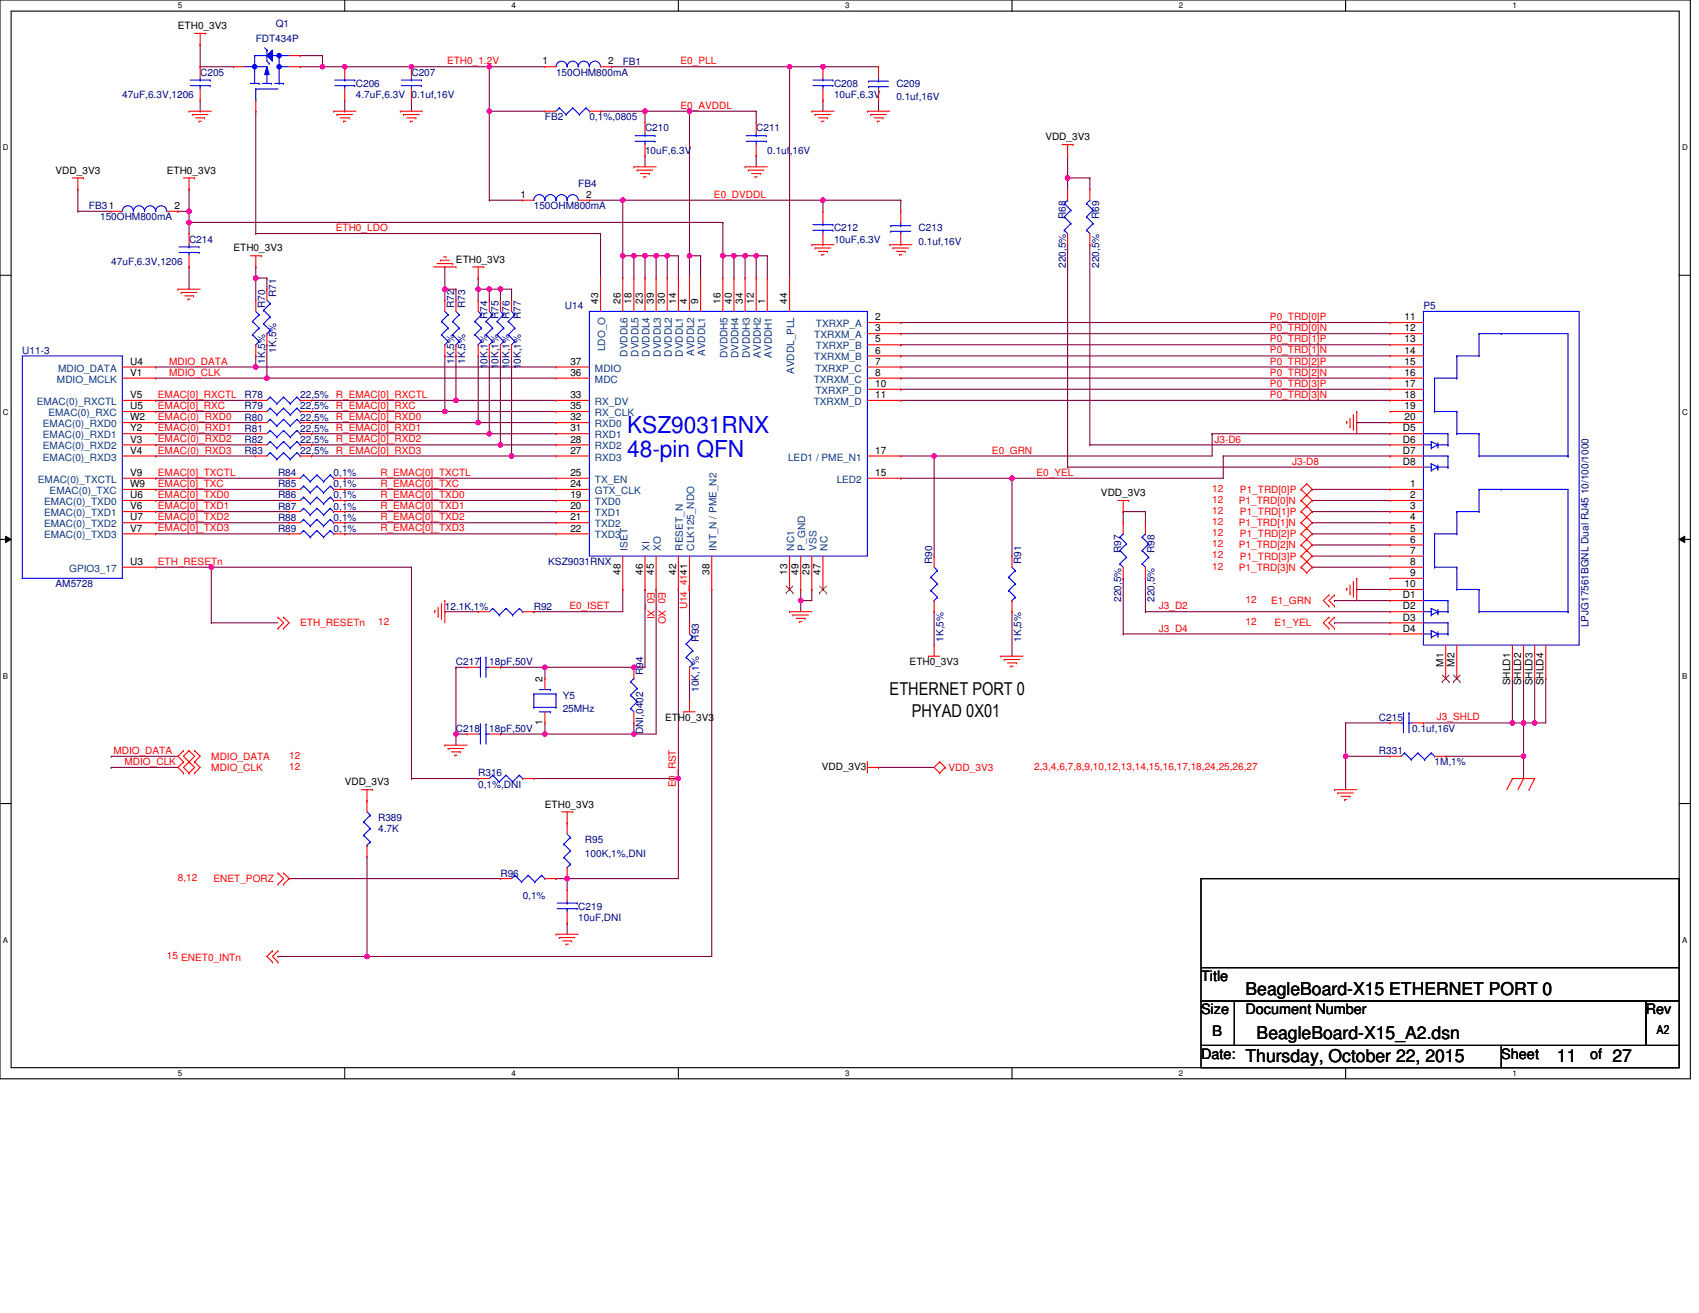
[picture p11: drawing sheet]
<svg xmlns="http://www.w3.org/2000/svg" width="279mm" height="216mm" viewBox="0 0 279 216" stroke-linecap="round" stroke-linejoin="round" font-family="sans-serif">
<defs><g id="words">
<g font-size="3.8" fill="#00f">
<text x="103.1" y="71.1">KSZ9031RNX</text>
<text x="103.1" y="75.1">48-pin QFN</text>
</g>
<g font-size="2.9">
<text x="146.3" y="114.2">ETHERNET PORT 0</text>
<text x="150" y="117.9">PHYAD 0X01</text>
<text x="204.8" y="163.6">BeagleBoard-X15 ETHERNET PORT 0</text>
<text x="206.7" y="170.9">BeagleBoard-X15_A2.dsn</text>
<text x="204.8" y="174.5">Thursday, October 22, 2015</text>
<text x="256" y="174.5">11</text>
<text x="265.2" y="174.5">27</text>
</g>
<g font-size="2.4">
<text x="197.5" y="161.3">Title</text>
<text x="197.5" y="166.7">Size</text>
<text x="204.8" y="166.7">Document Number</text>
<text x="270.7" y="166.7">Rev</text>
<text x="199.3" y="170.4">B</text>
<text x="197.5" y="174.1">Date:</text>
<text x="246.9" y="174.1">Sheet</text>
<text x="261.5" y="174.1">of</text>
</g>
<text font-size="2" x="272.5" y="170.1">A2</text>
<g font-size="1.6">
<text x="29.3" y="4.8">ETH0_3V3</text>
<text x="89.2" y="10.6">1</text>
<text x="100" y="10.6">2</text>
<text x="171.9" y="23.1">VDD_3V3</text>
<text x="9.1" y="28.5">VDD_3V3</text>
<text x="27.4" y="28.5">ETH0_3V3</text>
<text x="28.7" y="34.4">2</text>
<text x="85.6" y="32.5">1</text>
<text x="96.4" y="32.5">2</text>
<text x="38.4" y="41.4">ETH0_3V3</text>
<text x="75" y="43.2">ETH0_3V3</text>
<text x="98.4" y="49.9" transform="rotate(-90 98.4 49.9)">43</text>
<text x="102" y="49.9" transform="rotate(-90 102 49.9)">26</text>
<text x="103.9" y="49.9" transform="rotate(-90 103.9 49.9)">18</text>
<text x="105.7" y="49.9" transform="rotate(-90 105.7 49.9)">23</text>
<text x="107.5" y="49.9" transform="rotate(-90 107.5 49.9)">39</text>
<text x="109.4" y="49.9" transform="rotate(-90 109.4 49.9)">30</text>
<text x="111.2" y="49.9" transform="rotate(-90 111.2 49.9)">14</text>
<text x="113" y="49.9" transform="rotate(-90 113 49.9)">4</text>
<text x="114.8" y="49.9" transform="rotate(-90 114.8 49.9)">9</text>
<text x="118.5" y="49.9" transform="rotate(-90 118.5 49.9)">16</text>
<text x="120.3" y="49.9" transform="rotate(-90 120.3 49.9)">40</text>
<text x="122.2" y="49.9" transform="rotate(-90 122.2 49.9)">34</text>
<text x="124" y="49.9" transform="rotate(-90 124 49.9)">12</text>
<text x="125.8" y="49.9" transform="rotate(-90 125.8 49.9)">1</text>
<text x="129.5" y="49.9" transform="rotate(-90 129.5 49.9)">44</text>
<text x="143.9" y="52.7">2</text>
<text x="231" y="52.7">11</text>
<text x="21.4" y="60">U4</text>
<text x="93.8" y="60">37</text>
<text x="143.9" y="54.5">3</text>
<text x="143.9" y="56.3">5</text>
<text x="143.9" y="58.1">6</text>
<text x="143.9" y="60">7</text>
<text x="231" y="60">15</text>
<text x="231" y="58.1">14</text>
<text x="231" y="56.3">13</text>
<text x="231" y="54.5">12</text>
<text x="21.4" y="61.8">V1</text>
<text x="21.4" y="65.5">V5</text>
<text x="93.8" y="65.5">33</text>
<text x="93.8" y="61.8">36</text>
<text x="143.9" y="61.8">8</text>
<text x="143.9" y="63.6">10</text>
<text x="143.9" y="65.5">11</text>
<text x="231" y="65.5">18</text>
<text x="231" y="63.6">17</text>
<text x="231" y="61.8">16</text>
<text x="21.4" y="69.1">W2</text>
<text x="21.4" y="70.9">Y2</text>
<text x="21.4" y="67.3">U5</text>
<text x="93.8" y="70.9">31</text>
<text x="93.8" y="69.1">32</text>
<text x="93.8" y="67.3">35</text>
<text x="230.7" y="70.9">D5</text>
<text x="231" y="69.1">20</text>
<text x="231" y="67.3">19</text>
<text x="21.4" y="72.8">V3</text>
<text x="21.4" y="74.6">V4</text>
<text x="93.8" y="74.6">27</text>
<text x="93.8" y="72.8">28</text>
<text x="143.9" y="74.6">17</text>
<text x="230.7" y="72.8">D6</text>
<text x="230.7" y="74.6">D7</text>
<text x="230.7" y="76.4">D8</text>
<text x="21.4" y="81.9">U6</text>
<text x="21.4" y="78.3">V9</text>
<text x="21.4" y="83.7">V6</text>
<text x="21.4" y="80.1">W9</text>
<text x="93.8" y="81.9">19</text>
<text x="93.8" y="83.7">20</text>
<text x="93.8" y="80.1">24</text>
<text x="93.8" y="78.3">25</text>
<text x="143.9" y="78.3">15</text>
<text x="181.1" y="81.6">VDD_3V3</text>
<text x="231.9" y="80.1">1</text>
<text x="231.9" y="81.9">2</text>
<text x="231.9" y="83.7">3</text>
<text x="21.4" y="85.6">U7</text>
<text x="21.4" y="87.4">V7</text>
<text x="93.8" y="85.6">21</text>
<text x="93.8" y="87.4">22</text>
<text x="231.9" y="85.6">4</text>
<text x="231.9" y="87.4">5</text>
<text x="231.9" y="89.2">6</text>
<text x="21.4" y="92.9">U3</text>
<text x="102" y="94.6" transform="rotate(-90 102 94.6)">48</text>
<text x="105.7" y="94.6" transform="rotate(-90 105.7 94.6)">46</text>
<text x="107.5" y="94.6" transform="rotate(-90 107.5 94.6)">45</text>
<text x="111.2" y="94.6" transform="rotate(-90 111.2 94.6)">42</text>
<text x="116.7" y="94.6" transform="rotate(-90 116.7 94.6)">38</text>
<text x="129.5" y="94.6" transform="rotate(-90 129.5 94.6)">13</text>
<text x="131.3" y="94.6" transform="rotate(-90 131.3 94.6)">49</text>
<text x="133.1" y="94.6" transform="rotate(-90 133.1 94.6)">29</text>
<text x="135" y="94.6" transform="rotate(-90 135 94.6)">47</text>
<text x="231.9" y="91.1">7</text>
<text x="231.9" y="92.9">8</text>
<text x="231.9" y="94.7">9</text>
<text x="230.7" y="98.4">D1</text>
<text x="230.7" y="100.2">D2</text>
<text x="231" y="96.6">10</text>
<text x="230.7" y="102">D3</text>
<text x="230.7" y="103.9">D4</text>
<text x="89.2" y="112.1" transform="rotate(-90 89.2 112.1)">2</text>
<text x="149.6" y="109.4">ETH0_3V3</text>
<text x="237.4" y="109.7" transform="rotate(-90 237.4 109.7)">M1</text>
<text x="239.2" y="109.7" transform="rotate(-90 239.2 109.7)">M2</text>
<text x="248.3" y="112.7" transform="rotate(-90 248.3 112.7)">SHLD1</text>
<text x="250.2" y="112.7" transform="rotate(-90 250.2 112.7)">SHLD2</text>
<text x="252" y="112.7" transform="rotate(-90 252 112.7)">SHLD3</text>
<text x="253.8" y="112.7" transform="rotate(-90 253.8 112.7)">SHLD4</text>
<text x="89.2" y="119.2" transform="rotate(-90 89.2 119.2)">1</text>
<text x="109.4" y="118.5">ETH0_3V3</text>
<text x="56.7" y="129.1">VDD_3V3</text>
<text x="135.1" y="126.6">VDD_3V3</text>
<text x="89.6" y="132.8">ETH0_3V3</text>
</g>
<g font-size="1.6" fill="#000080">
<text x="45.4" y="4.4">Q1</text>
<text x="42.1" y="7">FDT434P</text>
<text x="102.4" y="10.6">FB1</text>
<text x="20.1" y="16.1">47uF,6.3V,1206</text>
<text x="32.9" y="12.5">C205</text>
<text x="58.5" y="14.3">C206</text>
<text x="58.5" y="16.1">4.7uF,6.3V 0.1uf,16V</text>
<text x="67.7" y="12.5">C207</text>
<text x="91.4" y="12.5">150OHM800mA</text>
<text x="137.2" y="14.3">C208</text>
<text x="137.2" y="16.1">10uF,6.3V</text>
<text x="147.4" y="14.3">C209</text>
<text x="147.4" y="16.5">0.1uf,16V</text>
<text x="89.6" y="19.8">FB2</text>
<text x="96.9" y="19.8">0,1%,0805</text>
<text x="106.1" y="21.6">C210</text>
<text x="124.4" y="21.6">C211</text>
<text x="106.1" y="25.3">10uF,6.3V</text>
<text x="126.2" y="25.3">0.1uf,16V</text>
<text x="14.6" y="34.4">FB31</text>
<text x="87.8" y="34.4">150OHM800mA</text>
<text x="95.1" y="30.7">FB4</text>
<text x="16.5" y="36.2">150OHM800mA</text>
<text x="31.1" y="39.9">C214</text>
<text x="137.2" y="38.1">C212</text>
<text x="137.2" y="39.9">10uF,6.3V</text>
<text x="151.1" y="38.1">C213</text>
<text x="151.1" y="40.3">0.1uf,16V</text>
<text x="175.3" y="36" transform="rotate(-90 175.3 36)">R68</text>
<text x="180.7" y="36" transform="rotate(-90 180.7 36)">R69</text>
<text x="18.3" y="43.5">47uF,6.3V,1206</text>
<text x="175.3" y="44.1" transform="rotate(-90 175.3 44.1)">220,5%</text>
<text x="180.7" y="44.1" transform="rotate(-90 180.7 44.1)">220,5%</text>
<text x="43.6" y="50.7" transform="rotate(-90 43.6 50.7)">R70</text>
<text x="45.4" y="48.8" transform="rotate(-90 45.4 48.8)">R71</text>
<text x="74.7" y="50.7" transform="rotate(-90 74.7 50.7)">R72</text>
<text x="76.5" y="50.7" transform="rotate(-90 76.5 50.7)">R73</text>
<text x="80.2" y="52.5" transform="rotate(-90 80.2 52.5)">R74</text>
<text x="82" y="52.5" transform="rotate(-90 82 52.5)">R75</text>
<text x="83.8" y="52.5" transform="rotate(-90 83.8 52.5)">R76</text>
<text x="85.6" y="52.5" transform="rotate(-90 85.6 52.5)">R77</text>
<text x="92.9" y="50.9">U14</text>
<text x="234.1" y="50.9">P5</text>
<text x="3.7" y="58.2">U11-3</text>
<text x="43.6" y="59.8" transform="rotate(-90 43.6 59.8)">1K,5%</text>
<text x="45.4" y="58" transform="rotate(-90 45.4 58)">1K,5%</text>
<text x="74.7" y="59.8" transform="rotate(-90 74.7 59.8)">1K,5%</text>
<text x="76.5" y="59.8" transform="rotate(-90 76.5 59.8)">1K,5%</text>
<text x="40.2" y="65.5">R78</text>
<text x="49.4" y="65.5">22,5%</text>
<text x="80.2" y="60.7" transform="rotate(-90 80.2 60.7)">10K,1%</text>
<text x="82" y="60.7" transform="rotate(-90 82 60.7)">10K,1%</text>
<text x="83.8" y="60.7" transform="rotate(-90 83.8 60.7)">10K,1%</text>
<text x="85.6" y="60.7" transform="rotate(-90 85.6 60.7)">10K,1%</text>
<text x="40.2" y="67.3">R79</text>
<text x="40.2" y="69.2">R80</text>
<text x="40.2" y="71">R81</text>
<text x="49.4" y="67.3">22,5%</text>
<text x="49.4" y="69.2">22,5%</text>
<text x="49.4" y="71">22,5%</text>
<text x="40.2" y="72.8">R82</text>
<text x="40.2" y="74.6">R83</text>
<text x="49.4" y="72.8">22,5%</text>
<text x="49.4" y="74.6">22,5%</text>
<text x="45.7" y="78.3">R84</text>
<text x="45.7" y="80.1">R85</text>
<text x="45.7" y="82">R86</text>
<text x="45.7" y="83.8">R87</text>
<text x="54.9" y="78.3">0,1%</text>
<text x="54.9" y="80.1">0,1%</text>
<text x="54.9" y="82">0,1%</text>
<text x="54.9" y="83.8">0,1%</text>
<text x="45.7" y="85.6">R88</text>
<text x="45.7" y="87.4">R89</text>
<text x="54.9" y="85.6">0,1%</text>
<text x="54.9" y="87.4">0,1%</text>
<text x="90.2" y="92.9">KSZ9031RNX</text>
<text x="153.3" y="92.7" transform="rotate(-90 153.3 92.7)">R90</text>
<text x="167.9" y="92.7" transform="rotate(-90 167.9 92.7)">R91</text>
<text x="184.4" y="90.9" transform="rotate(-90 184.4 90.9)">R97</text>
<text x="189.9" y="90.9" transform="rotate(-90 189.9 90.9)">R98</text>
<text x="9.1" y="96.6">AM5728</text>
<text x="73.2" y="100.2">12.1K,1%</text>
<text x="87.8" y="100.2">R92</text>
<text x="184.4" y="98.9" transform="rotate(-90 184.4 98.9)">220,5%</text>
<text x="189.9" y="98.9" transform="rotate(-90 189.9 98.9)">220,5%</text>
<text x="114.9" y="105.5" transform="rotate(-90 114.9 105.5)">R93</text>
<text x="155.1" y="105.5" transform="rotate(-90 155.1 105.5)">1K,5%</text>
<text x="167.9" y="105.5" transform="rotate(-90 167.9 105.5)">1K,5%</text>
<text x="261.2" y="103.1" transform="rotate(-90 261.2 103.1)">LPJG17561BGNL Dual RJ45 10/100/1000</text>
<text x="75" y="109.4">C217</text>
<text x="80.5" y="109.4">18pF,50V</text>
<text x="105.8" y="111" transform="rotate(-90 105.8 111)">R94</text>
<text x="114.9" y="113.8" transform="rotate(-90 114.9 113.8)">10K,1%</text>
<text x="92.5" y="114.9">Y5</text>
<text x="92.5" y="117.1">25MHz</text>
<text x="226.8" y="118.5">C215</text>
<text x="75" y="120.4">C218</text>
<text x="80.5" y="120.4">18pF,50V</text>
<text x="105.8" y="120.7" transform="rotate(-90 105.8 120.7)">DNI,0402</text>
<text x="226.8" y="124">R331</text>
<text x="232.3" y="120.4">0.1uf,16V</text>
<text x="235.9" y="125.8">1M,1%</text>
<text x="78.6" y="127.7">R316</text>
<text x="78.6" y="129.5">0,1%,DNI</text>
<text x="62.2" y="135">R389</text>
<text x="62.2" y="136.8">4.7K</text>
<text x="96.2" y="138.6">R95</text>
<text x="96.2" y="140.8">100K,1%,DNI</text>
<text x="82.3" y="144.1">R96</text>
<text x="86" y="147.8">0,1%</text>
<text x="95.1" y="149.6">C219</text>
<text x="95.1" y="151.4">10uF,DNI</text>
</g>
<g font-size="1.6" fill="#f00">
<text x="73.5" y="10.6">ETH0_1.2V</text>
<text x="111.9" y="10.6">E0_PLL</text>
<text x="111.9" y="17.9">E0_AVDDL</text>
<text x="117.4" y="32.5">E0_DVDDL</text>
<text x="55.2" y="38">ETH0_LDO</text>
<text x="208.9" y="52.6">P0_TRD[0]P</text>
<text x="27.8" y="60">MDIO_DATA</text>
<text x="208.9" y="60">P0_TRD[2]P</text>
<text x="208.9" y="54.5">P0_TRD[0]N</text>
<text x="208.9" y="56.3">P0_TRD[1]P</text>
<text x="208.9" y="58.1">P0_TRD[1]N</text>
<text x="26" y="65.4">EMAC[0]_RXCTL</text>
<text x="27.8" y="61.8">MDIO_CLK</text>
<text x="55.2" y="65.4">R_EMAC[0]_RXCTL</text>
<text x="208.9" y="61.8">P0_TRD[2]N</text>
<text x="208.9" y="65.4">P0_TRD[3]N</text>
<text x="208.9" y="63.6">P0_TRD[3]P</text>
<text x="26" y="69.1">EMAC(0)_RXD0</text>
<text x="26" y="70.9">EMAC(0)_RXD1</text>
<text x="26" y="67.3">EMAC[0]_RXC</text>
<text x="55.2" y="67.3">R_EMAC[0]_RXC</text>
<text x="55.2" y="70.9">R_EMAC[0]_RXD1</text>
<text x="55.2" y="69.1">R_EMAC[0]_RXD0</text>
<text x="26" y="72.8">EMAC(0)_RXD2</text>
<text x="26" y="74.6">EMAC(0)_RXD3</text>
<text x="55.2" y="72.8">R_EMAC[0]_RXD2</text>
<text x="55.2" y="74.6">R_EMAC[0]_RXD3</text>
<text x="163.1" y="74.6">E0_GRN</text>
<text x="199.7" y="72.8">J3-D6</text>
<text x="212.5" y="76.4">J3-D8</text>
<text x="26" y="78.2">EMAC[0]_TXCTL</text>
<text x="26" y="80.1">EMAC[0]_TXC</text>
<text x="26" y="83.7">EMAC[0]_TXD1</text>
<text x="26" y="81.9">EMAC[0]_TXD0</text>
<text x="62.5" y="78.2">R_EMAC[0]_TXCTL</text>
<text x="62.5" y="83.7">R_EMAC[0]_TXD1</text>
<text x="62.5" y="81.9">R_EMAC[0]_TXD0</text>
<text x="62.5" y="80.1">R_EMAC[0]_TXC</text>
<text x="170.4" y="78.2">E0_YEL</text>
<text x="199.3" y="82.7">12</text>
<text x="199.3" y="80.9">12</text>
<text x="203.7" y="82.9">P1_TRD[0]N</text>
<text x="203.9" y="81">P1_TRD[0]P</text>
<text x="26" y="87.4">EMAC[0]_TXD3</text>
<text x="26" y="85.6">EMAC[0]_TXD2</text>
<text x="62.5" y="87.4">R_EMAC[0]_TXD3</text>
<text x="62.5" y="85.6">R_EMAC[0]_TXD2</text>
<text x="199.3" y="86.3">12</text>
<text x="199.3" y="90">12</text>
<text x="199.3" y="84.5">12</text>
<text x="199.3" y="88.2">12</text>
<text x="203.7" y="86.5">P1_TRD[1]N</text>
<text x="203.9" y="84.7">P1_TRD[1]P</text>
<text x="203.9" y="88.4">P1_TRD[2]P</text>
<text x="26" y="92.9">ETH_RESETn</text>
<text x="199.3" y="93.7">12</text>
<text x="199.3" y="91.8">12</text>
<text x="203.7" y="90.2">P1_TRD[2]N</text>
<text x="203.7" y="93.8">P1_TRD[3]N</text>
<text x="203.9" y="92">P1_TRD[3]P</text>
<text x="93.6" y="100.2">E0_ISET</text>
<text x="106.5" y="97.3" transform="rotate(90 106.5 97.3)">E0_XI</text>
<text x="108.3" y="97.3" transform="rotate(90 108.3 97.3)">E0_XO</text>
<text x="113" y="100.2" transform="rotate(-90 113 100.2)">U14_4141</text>
<text x="190.6" y="100.2">J3_D2</text>
<text x="204.8" y="99.1">12</text>
<text x="209" y="99.3">E1_GRN</text>
<text x="49.4" y="103">ETH_RESETn</text>
<text x="62.2" y="102.8">12</text>
<text x="190.6" y="103.8">J3_D4</text>
<text x="204.8" y="102.8">12</text>
<text x="209.6" y="103">E1_YEL</text>
<text x="236.3" y="118.5">J3_SHLD</text>
<text x="18.7" y="124">MDIO_DATA</text>
<text x="20.5" y="125.8">MDIO_CLK</text>
<text x="34.7" y="124.9">MDIO_DATA</text>
<text x="47.5" y="124.7">12</text>
<text x="34.7" y="126.8">MDIO_CLK</text>
<text x="47.5" y="126.6">12</text>
<text x="111.2" y="129.5" transform="rotate(-90 111.2 129.5)">E0_RST</text>
<text x="156" y="126.8">VDD_3V3</text>
<text x="170.1" y="126.6">2,3,4,6,7,8,9,10,12,13,14,15,16,17,18,24,25,26,27</text>
<text x="29.3" y="144.9">8,12</text>
<text x="35.1" y="145">ENET_PORZ</text>
<text x="27.4" y="157.7">15 ENET0_INTn</text>
</g>
<g font-size="1.6" fill="#004080">
<text x="134.2" y="53.8">TXRXP_A</text>
<text x="99.5" y="57.7" transform="rotate(-90 99.5 57.7)">LDO_O</text>
<text x="103.2" y="58.6" transform="rotate(-90 103.2 58.6)">DVDDL6</text>
<text x="105" y="58.6" transform="rotate(-90 105 58.6)">DVDDL5</text>
<text x="106.8" y="58.6" transform="rotate(-90 106.8 58.6)">DVDDL4</text>
<text x="108.7" y="58.6" transform="rotate(-90 108.7 58.6)">DVDDL3</text>
<text x="110.5" y="58.6" transform="rotate(-90 110.5 58.6)">DVDDL2</text>
<text x="112.3" y="58.6" transform="rotate(-90 112.3 58.6)">DVDDL1</text>
<text x="114.1" y="58.6" transform="rotate(-90 114.1 58.6)">AVDDL2</text>
<text x="116" y="58.6" transform="rotate(-90 116 58.6)">AVDDL1</text>
<text x="119.6" y="58.9" transform="rotate(-90 119.6 58.9)">DVDDH5</text>
<text x="121.5" y="58.9" transform="rotate(-90 121.5 58.9)">DVDDH4</text>
<text x="123.3" y="58.9" transform="rotate(-90 123.3 58.9)">DVDDH3</text>
<text x="125.1" y="58.8" transform="rotate(-90 125.1 58.8)">AVDDH2</text>
<text x="126.9" y="58.8" transform="rotate(-90 126.9 58.8)">AVDDH1</text>
<text x="133.9" y="55.6">TXRXM_A</text>
<text x="133.9" y="59.3">TXRXM_B</text>
<text x="134.2" y="57.4">TXRXP_B</text>
<text x="9.4" y="62.9">MDIO_MCLK</text>
<text x="9.6" y="61.1">MDIO_DATA</text>
<text x="97.8" y="62.9">MDC</text>
<text x="97.8" y="61.1">MDIO</text>
<text x="130.6" y="61.5" transform="rotate(-90 130.6 61.5)">AVDDL_PLL</text>
<text x="133.8" y="62.9">TXRXM_C</text>
<text x="134.1" y="61.1">TXRXP_C</text>
<text x="134.1" y="64.8">TXRXP_D</text>
<text x="6.1" y="66.6">EMAC(0)_RXCTL</text>
<text x="7.1" y="70.2">EMAC(0)_RXD0</text>
<text x="8" y="68.4">EMAC(0)_RXC</text>
<text x="97.8" y="70.2">RXD0</text>
<text x="97.8" y="66.6">RX_DV</text>
<text x="97.8" y="68.4">RX_CLK</text>
<text x="133.8" y="66.6">TXRXM_D</text>
<text x="7.1" y="72.1">EMAC(0)_RXD1</text>
<text x="7.1" y="73.9">EMAC(0)_RXD2</text>
<text x="7.1" y="75.7">EMAC(0)_RXD3</text>
<text x="97.8" y="75.7">RXD3</text>
<text x="97.8" y="72.1">RXD1</text>
<text x="97.8" y="73.9">RXD2</text>
<text x="129.6" y="75.7">LED1 / PME_N1</text>
<text x="6.2" y="79.4">EMAC(0)_TXCTL</text>
<text x="7.2" y="83">EMAC(0)_TXD0</text>
<text x="8.2" y="81.2">EMAC(0)_TXC</text>
<text x="97.8" y="83">TXD0</text>
<text x="97.8" y="81.2">GTX_CLK</text>
<text x="97.8" y="79.4">TX_EN</text>
<text x="137.6" y="79.4">LED2</text>
<text x="7.2" y="86.7">EMAC(0)_TXD2</text>
<text x="7.2" y="88.5">EMAC(0)_TXD3</text>
<text x="7.2" y="84.9">EMAC(0)_TXD1</text>
<text x="97.8" y="84.9">TXD1</text>
<text x="97.8" y="86.7">TXD2</text>
<text x="97.8" y="88.5">TXD3</text>
<text x="11.4" y="94">GPIO3_17</text>
<text x="103.2" y="90.5" transform="rotate(-90 103.2 90.5)">ISET</text>
<text x="106.8" y="90.5" transform="rotate(-90 106.8 90.5)">XI</text>
<text x="108.7" y="90.5" transform="rotate(-90 108.7 90.5)">XO</text>
<text x="112.3" y="90.5" transform="rotate(-90 112.3 90.5)">RESET_N</text>
<text x="114.1" y="90.5" transform="rotate(-90 114.1 90.5)">CLK125_NDO</text>
<text x="117.8" y="90.5" transform="rotate(-90 117.8 90.5)">INT_N / PME_N2</text>
<text x="130.6" y="90.5" transform="rotate(-90 130.6 90.5)">NC1</text>
<text x="132.4" y="90.5" transform="rotate(-90 132.4 90.5)">P_GND</text>
<text x="134.3" y="90.5" transform="rotate(-90 134.3 90.5)">VSS</text>
<text x="136.1" y="90.5" transform="rotate(-90 136.1 90.5)">NC</text>
</g>
<g font-size="1.3">
<text x="29.3" y="1.4">5</text>
<text x="84.1" y="1.4">4</text>
<text x="139" y="1.4">3</text>
<text x="193.9" y="1.4">2</text>
<text x="248.7" y="1.4">1</text>
<text x=".5" y="24.7">D</text>
<text x="276.6" y="24.7">D</text>
<text x=".5" y="68.2">C</text>
<text x="276.6" y="68.2">C</text>
<text x=".5" y="111.6">B</text>
<text x="276.6" y="111.6">B</text>
<text x=".5" y="155">A</text>
<text x="276.6" y="155">A</text>
<text x="29.3" y="176.9">5</text>
<text x="84.1" y="176.9">4</text>
<text x="139" y="176.9">3</text>
<text x="193.9" y="176.9">2</text>
<text x="248.7" y="176.9">1</text>
</g>
</g></defs>
<path d="M0 0h278v177.4h-278zM1.8 1.8h274.3v173.8h-274.3z" fill="none" stroke="#000" stroke-width=".18"/>
<g fill="#fff">
<path d="M29.3 .2h.7v1.4h-.7z"/>
<path d="M29.3 175.7h.7v1.5h-.7z"/>
</g>
<path d="M56.7 0v1.8M56.7 175.6v1.8" fill="none" stroke="#000" stroke-width=".18"/>
<g fill="#fff">
<path d="M84.1 .2h.8v1.4h-.8z"/>
<path d="M84.1 175.7h.8v1.5h-.8z"/>
</g>
<path d="M111.6 0v1.8M111.6 175.6v1.8" fill="none" stroke="#000" stroke-width=".18"/>
<g fill="#fff">
<path d="M139 .2h.7v1.4h-.7z"/>
<path d="M139 175.7h.7v1.5h-.7z"/>
</g>
<path d="M166.4 0v1.8M166.4 175.6v1.8" fill="none" stroke="#000" stroke-width=".18"/>
<g fill="#fff">
<path d="M193.9 .2h.7v1.4h-.7z"/>
<path d="M193.9 175.7h.7v1.5h-.7z"/>
</g>
<path d="M221.3 0v1.8M221.3 175.6v1.8" fill="none" stroke="#000" stroke-width=".18"/>
<g fill="#fff">
<path d="M248.7 .2h.8v1.4h-.8z"/>
<path d="M248.7 175.7h.8v1.5h-.8z"/>
<path d="M.5 23.5h.9v1.5h-.9z"/>
<path d="M276.6 23.5h1v1.5h-1z"/>
<path d="M.5 67h.9v1.4h-.9z"/>
<path d="M276.6 67h1v1.4h-1z"/>
</g>
<path d="M0 45.3h1.8M276.1 45.3h1.9" fill="none" stroke="#000" stroke-width=".18"/>
<g fill="#fff">
<path d="M.5 110.4h.8v1.5h-.8z"/>
<path d="M276.6 110.4h.9v1.5h-.9z"/>
</g>
<path d="M0 88.7h1.8M276.1 88.7h1.9" fill="none" stroke="#000" stroke-width=".18"/>
<path d="M.9 88.2l.9 .5-.9 .5zM276.1 88.7l1-.5v1z" fill="#000"/>
<path d="M.9 88.2l.9 .5-.9 .5zM276.1 88.7l1-.5v1z" fill="none" stroke="#000" stroke-width=".16"/>
<g fill="#fff">
<path d="M.5 153.8h.8v1.5h-.8z"/>
<path d="M276.6 153.8h.9v1.5h-.9z"/>
</g>
<path d="M0 132.1h1.8M276.1 132.1h1.9" fill="none" stroke="#000" stroke-width=".18"/>
<path d="M25.6 69.5h.1M25.6 73.2h.1M25.6 69.5h16.5M25.6 73.2h16.5M104.2 120.7h.1M104.2 120.7h3.7" fill="none" stroke="#800040" stroke-width=".18"/>
<circle cx="104.2" cy="120.7" r=".37" fill="#f0f"/>
<circle cx="104.2" cy="120.7" r=".37" fill="none" stroke="#f0f" stroke-width=".18"/>
<path d="M104.2 109.7h.1M104.2 109.7h1.9" fill="none" stroke="#800040" stroke-width=".18"/>
<circle cx="104.2" cy="109.7" r=".37" fill="#f0f"/>
<circle cx="104.2" cy="109.7" r=".37" fill="none" stroke="#f0f" stroke-width=".18"/>
<path d="M75 109.7h.1M75 109.7h1.8M75 109.7v11M89.6 120.7h.1M89.6 120.7h14.6" fill="none" stroke="#800040" stroke-width=".18"/>
<circle cx="75" cy="120.7" r=".37" fill="#f0f"/>
<circle cx="75" cy="120.7" r=".37" fill="none" stroke="#f0f" stroke-width=".18"/>
<g fill="none" stroke="#800040" stroke-width=".18">
<path d="M148.1 53h.1M148.1 53h80.5M25.6 71.3h.1M25.6 75h.1M25.6 67.7h.1M25.6 65.8h.1M25.6 75h16.5M25.6 71.3h16.5M25.6 67.7h16.5M25.6 65.8h16.5M43.9 62.2h.1M43.9 62.2h47.5"/>
<path d="M73.2 67.7h.1M73.2 67.7h18.2M75 65.8h.1M75 65.8h16.4M80.5 71.3h.1M80.5 71.3h10.9M82.3 73.2h.1M82.3 73.2h9.1M84.1 75h.1M84.1 75h7.3M107.9 96.9h.1M107.9 96.9v23.8"/>
<path d="M89.6 109.7h.1M89.6 109.7h14.6M75 120.7h.1M75 120.7v1.8M75 120.7h1.8"/>
</g>
<circle cx="43.9" cy="62.2" r=".37" fill="#f0f"/>
<circle cx="43.9" cy="62.2" r=".37" fill="none" stroke="#f0f" stroke-width=".18"/>
<path d="M42.1 58.5h.1M42.1 45.7h.1M42.1 45.7v3.7M42.1 58.5v1.9h-16.5M43.9 56.7h.1M43.9 56.7v5.5h-18.3M25.6 60.4h.1M25.6 62.2h.1" fill="none" stroke="#800040" stroke-width=".18"/>
<circle cx="42.1" cy="45.7" r=".37" fill="#f0f"/>
<circle cx="42.1" cy="45.7" r=".37" fill="none" stroke="#f0f" stroke-width=".18"/>
<g fill="none" stroke="#800040" stroke-width=".18">
<path d="M148.1 54.9h.1M148.1 56.7h.1M148.1 58.5h.1M148.1 54.9h80.5M148.1 56.7h80.5M148.1 58.5h80.5M25.6 78.6h.1M25.6 78.6h21.9M56.7 78.6h.1M56.7 78.6h34.7M148.1 60.4h.1M148.1 62.2h.1"/>
<path d="M148.1 65.8h.1M148.1 60.4h80.5M148.1 62.2h80.5M148.1 65.8h80.5M25.6 80.5h.1M25.6 87.8h.1M25.6 86h.1M25.6 84.1h.1M25.6 82.3h.1M25.6 87.8h21.9M25.6 86h21.9M25.6 84.1h21.9"/>
<path d="M25.6 82.3h21.9M25.6 80.5h21.9M56.7 87.8h.1M56.7 86h.1M56.7 84.1h.1M56.7 82.3h.1M56.7 80.5h.1M56.7 87.8h34.7M56.7 86h34.7M56.7 84.1h34.7M56.7 82.3h34.7M56.7 80.5h34.7"/>
<path d="M93.3 144.5h.1M93.3 144.5h18.3"/>
</g>
<circle cx="93.3" cy="144.5" r=".37" fill="#f0f"/>
<circle cx="93.3" cy="144.5" r=".37" fill="none" stroke="#f0f" stroke-width=".18"/>
<path d="M102.4 96.9h.1M102.4 96.9v3.7h-14.6M117 96.9h.1M117 96.9v60.4M131.7 98.8h.1M131.7 98.8v1.8M73.2 100.6h.1M73.2 100.6h5.4M87.8 100.6h.1" fill="none" stroke="#800040" stroke-width=".18"/>
<circle cx="131.7" cy="98.8" r=".37" fill="#f0f"/>
<circle cx="131.7" cy="98.8" r=".37" fill="none" stroke="#f0f" stroke-width=".18"/>
<g fill="none" stroke="#800040" stroke-width=".18">
<path d="M118.9 42.1h.1M118.9 42.1v3.6M120.7 42.1h.1M120.7 42.1h1.8M122.5 42.1h.1M122.5 42.1v3.6M124.4 42.1h.1M124.4 42.1h1.8M124.4 42.1v3.6M126.2 42.1h.1M126.2 42.1v3.6M131.7 98.8h.1"/>
<path d="M131.7 96.9h.1M131.7 96.9v1.9M133.5 96.9h.1M133.5 96.9v1.9h-1.8"/>
</g>
<circle cx="122.5" cy="42.1" r=".37" fill="#f0f"/>
<circle cx="122.5" cy="42.1" r=".37" fill="none" stroke="#f0f" stroke-width=".18"/>
<path d="M120.7 42.1h.1M120.7 42.1v3.6" fill="none" stroke="#800040" stroke-width=".18"/>
<circle cx="120.7" cy="42.1" r=".37" fill="#f0f"/>
<circle cx="120.7" cy="42.1" r=".37" fill="none" stroke="#f0f" stroke-width=".18"/>
<path d="M122.5 42.1h.1M122.5 42.1h1.9" fill="none" stroke="#800040" stroke-width=".18"/>
<circle cx="124.4" cy="42.1" r=".37" fill="#f0f"/>
<circle cx="124.4" cy="42.1" r=".37" fill="none" stroke="#f0f" stroke-width=".18"/>
<path d="M104.2 42.1h.1M104.2 42.1h1.9M113.4 42.1h.1M113.4 42.1v3.6M113.4 42.1h1.8" fill="none" stroke="#800040" stroke-width=".18"/>
<circle cx="106.1" cy="42.1" r=".37" fill="#f0f"/>
<circle cx="106.1" cy="42.1" r=".37" fill="none" stroke="#f0f" stroke-width=".18"/>
<circle cx="104.2" cy="42.1" r=".37" fill="#f0f"/>
<circle cx="104.2" cy="42.1" r=".37" fill="none" stroke="#f0f" stroke-width=".18"/>
<path d="M109.7 42.1h.1M109.7 42.1h1.9" fill="none" stroke="#800040" stroke-width=".18"/>
<circle cx="109.7" cy="42.1" r=".37" fill="#f0f"/>
<circle cx="109.7" cy="42.1" r=".37" fill="none" stroke="#f0f" stroke-width=".18"/>
<g fill="none" stroke="#800040" stroke-width=".18">
<path d="M102.4 42.1h.1M102.4 42.1v3.6M102.4 42.1h1.8M106.1 42.1h.1M106.1 42.1h3.6M106.1 42.1v3.6M107.9 42.1h.1M107.9 42.1v3.6M109.7 42.1h.1M109.7 42.1v3.6M111.6 42.1h.1M111.6 42.1v3.6"/>
<path d="M115.2 42.1h.1M115.2 42.1v3.6"/>
</g>
<circle cx="107.9" cy="42.1" r=".37" fill="#f0f"/>
<circle cx="107.9" cy="42.1" r=".37" fill="none" stroke="#f0f" stroke-width=".18"/>
<path d="M73.2 58.5h.1M73.2 58.5v9.2h-22M104.2 42.1h.1M104.2 42.1v3.6M51.2 67.7h.1" fill="none" stroke="#800040" stroke-width=".18"/>
<circle cx="73.1" cy="67.7" r=".37" fill="#f0f"/>
<circle cx="73.1" cy="67.7" r=".37" fill="none" stroke="#f0f" stroke-width=".18"/>
<path d="M153.6 75h.1M153.6 75v16.4" fill="none" stroke="#800040" stroke-width=".18"/>
<circle cx="153.6" cy="75" r=".37" fill="#f0f"/>
<circle cx="153.6" cy="75" r=".37" fill="none" stroke="#f0f" stroke-width=".18"/>
<path d="M166.4 78.6h.1M166.4 78.6v12.8M166.4 100.6h.1M166.4 100.6v7.3" fill="none" stroke="#800040" stroke-width=".18"/>
<circle cx="166.4" cy="78.6" r=".37" fill="#f0f"/>
<circle cx="166.4" cy="78.6" r=".37" fill="none" stroke="#f0f" stroke-width=".18"/>
<path d="M73.2 47.5h.1M73.2 47.5v1.9M75 58.5h.1M75 58.5v7.3h-23.8M51.2 65.8h.1" fill="none" stroke="#800040" stroke-width=".18"/>
<circle cx="75" cy="65.8" r=".37" fill="#f0f"/>
<circle cx="75" cy="65.8" r=".37" fill="none" stroke="#f0f" stroke-width=".18"/>
<path d="M73.2 47.5h.1M73.2 43.9h.1M73.2 47.5h1.8M73.2 43.9v3.6M75 47.5h.1M75 47.5v1.9" fill="none" stroke="#800040" stroke-width=".18"/>
<circle cx="73.1" cy="47.5" r=".37" fill="#f0f"/>
<circle cx="73.1" cy="47.5" r=".37" fill="none" stroke="#f0f" stroke-width=".18"/>
<path d="M42.1 45.7h.1M42.1 45.7h1.8M80.5 58.5h.1M80.5 58.5v12.8h-29.3M51.2 71.3h.1M78.6 69.5h.1M78.6 69.5h12.8" fill="none" stroke="#800040" stroke-width=".18"/>
<circle cx="80.5" cy="71.3" r=".37" fill="#f0f"/>
<circle cx="80.5" cy="71.3" r=".37" fill="none" stroke="#f0f" stroke-width=".18"/>
<path d="M82.3 58.5h.1M82.3 58.5v14.7h-31.1M51.2 73.2h.1" fill="none" stroke="#800040" stroke-width=".18"/>
<circle cx="82.3" cy="73.1" r=".37" fill="#f0f"/>
<circle cx="82.3" cy="73.1" r=".37" fill="none" stroke="#f0f" stroke-width=".18"/>
<path d="M84.1 58.5h.1M84.1 58.5v16.5h-32.9M51.2 75h.1" fill="none" stroke="#800040" stroke-width=".18"/>
<circle cx="84.1" cy="75" r=".37" fill="#f0f"/>
<circle cx="84.1" cy="75" r=".37" fill="none" stroke="#f0f" stroke-width=".18"/>
<path d="M78.6 47.5h.1M78.6 47.5v1.9M78.6 47.5h1.9" fill="none" stroke="#800040" stroke-width=".18"/>
<circle cx="80.5" cy="47.5" r=".37" fill="#f0f"/>
<circle cx="80.5" cy="47.5" r=".37" fill="none" stroke="#f0f" stroke-width=".18"/>
<path d="M82.3 47.5h.1M82.3 47.5v1.9M84.1 47.5h.1M84.1 47.5v1.9" fill="none" stroke="#800040" stroke-width=".18"/>
<circle cx="82.3" cy="47.5" r=".37" fill="#f0f"/>
<circle cx="82.3" cy="47.5" r=".37" fill="none" stroke="#f0f" stroke-width=".18"/>
<path d="M80.5 47.5h.1M80.5 47.5v1.9M82.3 47.5h.1M82.3 47.5h1.8M113.4 111.6h.1M113.4 111.6v3.6M60.4 157.3h.1M60.4 157.3h56.6" fill="none" stroke="#800040" stroke-width=".18"/>
<circle cx="60.3" cy="157.3" r=".37" fill="#f0f"/>
<circle cx="60.3" cy="157.3" r=".37" fill="none" stroke="#f0f" stroke-width=".18"/>
<path d="M118.9 36.6h.1M118.9 36.6v5.5M106.1 96.9h.1M106.1 96.9v12.8M153.6 100.6h.1M153.6 100.6v5.5M144.5 126.2h.1M144.5 126.2h9.1" fill="none" stroke="#800040" stroke-width=".18"/>
<circle cx="118.9" cy="42.1" r=".37" fill="#f0f"/>
<circle cx="118.9" cy="42.1" r=".37" fill="none" stroke="#f0f" stroke-width=".18"/>
<path d="M67.7 16.5h.1M67.7 16.5v1.8M129.8 11h.1M129.8 11v34.7M31.1 43.9h.1M31.1 43.9v3.6M118.9 42.1h.1M118.9 42.1h1.8" fill="none" stroke="#800040" stroke-width=".18"/>
<circle cx="129.8" cy="11" r=".37" fill="#f0f"/>
<circle cx="129.8" cy="11" r=".37" fill="none" stroke="#f0f" stroke-width=".18"/>
<path d="M113.4 18.3h.1M113.4 18.3v23.8" fill="none" stroke="#800040" stroke-width=".18"/>
<circle cx="113.4" cy="42.1" r=".37" fill="#f0f"/>
<circle cx="113.4" cy="42.1" r=".37" fill="none" stroke="#f0f" stroke-width=".18"/>
<circle cx="113.4" cy="18.3" r=".37" fill="#f0f"/>
<circle cx="113.4" cy="18.3" r=".37" fill="none" stroke="#f0f" stroke-width=".18"/>
<path d="M102.4 32.9h.1M102.4 32.9v9.2" fill="none" stroke="#800040" stroke-width=".18"/>
<circle cx="102.4" cy="42.1" r=".37" fill="#f0f"/>
<circle cx="102.4" cy="42.1" r=".37" fill="none" stroke="#f0f" stroke-width=".18"/>
<path d="M67.7 11h.1M67.7 11h12.8M12.8 34.7h.1M12.8 31.1h.1M12.8 34.7h5.5M12.8 31.1v3.6" fill="none" stroke="#800040" stroke-width=".18"/>
<circle cx="80.5" cy="11" r=".37" fill="#f0f"/>
<circle cx="80.5" cy="11" r=".37" fill="none" stroke="#f0f" stroke-width=".18"/>
<circle cx="67.7" cy="11" r=".37" fill="#f0f"/>
<circle cx="67.7" cy="11" r=".37" fill="none" stroke="#f0f" stroke-width=".18"/>
<path d="M80.5 18.3h.1M80.5 18.3v14.6" fill="none" stroke="#800040" stroke-width=".18"/>
<circle cx="80.5" cy="18.3" r=".37" fill="#f0f"/>
<circle cx="80.5" cy="18.3" r=".37" fill="none" stroke="#f0f" stroke-width=".18"/>
<path d="M80.5 18.3h.1M80.5 18.3h9.1M100.6 11h.1M100.6 11h29.2M106.1 18.3h.1M106.1 18.3h7.3M31.1 36.6h.1M31.1 36.6h87.8M80.5 32.9h.1M80.5 32.9h5.5M96.9 32.9h.1M96.9 32.9h5.5" fill="none" stroke="#800040" stroke-width=".18"/>
<circle cx="31.1" cy="36.6" r=".37" fill="#f0f"/>
<circle cx="31.1" cy="36.6" r=".37" fill="none" stroke="#f0f" stroke-width=".18"/>
<path d="M80.5 11h.1M80.5 11v7.3M78.6 45.7h.1M78.6 45.7v1.8M80.5 47.5h.1M80.5 47.5h1.8" fill="none" stroke="#800040" stroke-width=".18"/>
<circle cx="78.6" cy="47.5" r=".37" fill="#f0f"/>
<circle cx="78.6" cy="47.5" r=".37" fill="none" stroke="#f0f" stroke-width=".18"/>
<path d="M31.1 36.6h.1M31.1 34.7h.1M31.1 34.7v3.7" fill="none" stroke="#800040" stroke-width=".18"/>
<circle cx="31.1" cy="34.7" r=".37" fill="#f0f"/>
<circle cx="31.1" cy="34.7" r=".37" fill="none" stroke="#f0f" stroke-width=".18"/>
<path d="M135.3 11h.1M135.3 11h9.2" fill="none" stroke="#800040" stroke-width=".18"/>
<circle cx="135.3" cy="11" r=".37" fill="#f0f"/>
<circle cx="135.3" cy="11" r=".37" fill="none" stroke="#f0f" stroke-width=".18"/>
<path d="M106.1 18.3h.1M106.1 18.3v1.8M135.3 32.9h.1M135.3 32.9h12.8" fill="none" stroke="#800040" stroke-width=".18"/>
<circle cx="135.3" cy="32.9" r=".37" fill="#f0f"/>
<circle cx="135.3" cy="32.9" r=".37" fill="none" stroke="#f0f" stroke-width=".18"/>
<g fill="none" stroke="#800040" stroke-width=".18">
<path d="M113.4 18.3h.1M113.4 18.3h11M124.4 18.3h.1M124.4 18.3v1.8M135.3 16.5h.1M135.3 16.5v1.8M144.5 16.5h.1M144.5 16.5v1.8M135.3 32.9h.1M135.3 32.9v1.8M148.1 32.9h.1M148.1 32.9v1.8"/>
<path d="M42.1 43.9h.1M42.1 43.9v1.8M43.9 45.7h.1M43.9 45.7v1.8M111.6 128h.1M111.6 128v16.5M93.3 144.5h.1M93.3 144.5v1.8"/>
</g>
<circle cx="111.6" cy="128" r=".37" fill="#f0f"/>
<circle cx="111.6" cy="128" r=".37" fill="none" stroke="#f0f" stroke-width=".18"/>
<g fill="none" stroke="#800040" stroke-width=".18">
<path d="M53 11h3.7M56.7 18.3h.1M56.7 11h.1M56.7 16.5v1.8M42.1 60.4h.1M42.1 60.4h49.3M166.4 78.6h.1M166.4 78.6h34.8M104.2 118.9h.1M104.2 118.9v1.8M18.3 124.4h.1M18.3 126.2h.1"/>
<path d="M18.3 124.4h11M18.3 126.2h11M47.5 144.5h.1M47.5 144.5h34.8M91.4 144.5h.1M91.4 144.5h1.9M93.3 151.8h.1M93.3 151.8v1.8"/>
</g>
<circle cx="42.1" cy="60.3" r=".37" fill="#f0f"/>
<circle cx="42.1" cy="60.3" r=".37" fill="none" stroke="#f0f" stroke-width=".18"/>
<path d="M78.6 58.5v11M51.2 69.5h.1M51.2 69.5h27.4M78.6 69.5h.1" fill="none" stroke="#800040" stroke-width=".18"/>
<circle cx="78.6" cy="69.5" r=".37" fill="#f0f"/>
<circle cx="78.6" cy="69.5" r=".37" fill="none" stroke="#f0f" stroke-width=".18"/>
<path d="M80.5 11h.1M80.5 11h9.1M89.6 109.7h.1M89.6 109.7v1.9" fill="none" stroke="#800040" stroke-width=".18"/>
<circle cx="89.6" cy="109.7" r=".37" fill="#f0f"/>
<circle cx="89.6" cy="109.7" r=".37" fill="none" stroke="#f0f" stroke-width=".18"/>
<path d="M82.3 109.7h.1M82.3 109.7h7.3M89.6 118.9v1.8M82.3 120.7h.1M82.3 120.7h7.3M89.6 120.7h.1" fill="none" stroke="#800040" stroke-width=".18"/>
<circle cx="89.6" cy="120.7" r=".37" fill="#f0f"/>
<circle cx="89.6" cy="120.7" r=".37" fill="none" stroke="#f0f" stroke-width=".18"/>
<path d="M102.4 32.9h.1M102.4 32.9h32.9" fill="none" stroke="#800040" stroke-width=".18"/>
<circle cx="102.4" cy="32.9" r=".37" fill="#f0f"/>
<circle cx="102.4" cy="32.9" r=".37" fill="none" stroke="#f0f" stroke-width=".18"/>
<path d="M98.8 18.3h.1M98.8 18.3h7.3M106.1 25.6h.1M106.1 25.6v1.8M124.4 25.6h.1M124.4 25.6v1.8" fill="none" stroke="#800040" stroke-width=".18"/>
<circle cx="106.1" cy="18.3" r=".37" fill="#f0f"/>
<circle cx="106.1" cy="18.3" r=".37" fill="none" stroke="#f0f" stroke-width=".18"/>
<g fill="none" stroke="#800040" stroke-width=".18">
<path d="M32.9 11h.1M32.9 7.3h.1M32.9 18.3h.1M32.9 11h5.5M32.9 7.3v3.7M32.9 16.5v1.8M42.1 18.3h.1M42.1 18.3v20.1M49.4 11h3.6M53 11h.1M129.8 11h.1M129.8 11h5.5"/>
<path d="M29.3 34.7h.1M31.1 31.1h.1M31.1 31.1v3.6h-1.8M42.1 38.4h.1M42.1 38.4h56.7M98.8 38.4h.1M98.8 38.4v7.3"/>
</g>
<circle cx="53" cy="11" r=".37" fill="#f0f"/>
<circle cx="53" cy="11" r=".37" fill="none" stroke="#f0f" stroke-width=".18"/>
<g fill="none" stroke="#800040" stroke-width=".18">
<path d="M49.4 9.1h3.6M53 9.1h.1M53 11h.1M53 9.1v1.9M175.6 29.3h.1M175.6 29.3v1.8M175.6 40.2h.1M175.6 40.2v36.6M179.2 40.2h.1M179.2 40.2v33M148.1 64h.1M148.1 64h80.5"/>
<path d="M175.6 76.8h.1M175.6 76.8h53M179.2 73.2h.1M179.2 73.2h49.4"/>
</g>
<circle cx="175.6" cy="29.3" r=".37" fill="#f0f"/>
<circle cx="175.6" cy="29.3" r=".37" fill="none" stroke="#f0f" stroke-width=".18"/>
<g fill="none" stroke="#800040" stroke-width=".18">
<path d="M175.6 29.3h.1M175.6 25.6h.1M175.6 29.3h3.6M175.6 25.6v3.7M179.2 29.3h.1M179.2 29.3v1.8M148.1 78.6h.1M148.1 78.6h18.3M153.6 75h.1M199.3 71.3h.1M199.3 71.3v3.7h-51.2M199.3 71.3h29.3"/>
<path d="M201.2 75h.1M201.2 75h27.4M201.2 75v3.6M223.1 69.5h.1M223.1 69.5h5.5M228.6 75h.1M25.6 93.3h9.1M34.7 93.3h.1M250.5 111.6h.1M250.5 111.6v7.3"/>
</g>
<circle cx="250.5" cy="118.9" r=".37" fill="#f0f"/>
<circle cx="250.5" cy="118.9" r=".37" fill="none" stroke="#f0f" stroke-width=".18"/>
<path d="M221.3 118.9h.1M221.3 118.9h7.3M248.7 118.9h.1M248.7 118.9h1.8v5.5M237.7 124.4h.1M237.7 124.4h12.8M250.5 124.4h.1" fill="none" stroke="#800040" stroke-width=".18"/>
<circle cx="250.5" cy="124.4" r=".37" fill="#f0f"/>
<circle cx="250.5" cy="124.4" r=".37" fill="none" stroke="#f0f" stroke-width=".18"/>
<path d="M248.7 111.6h.1M248.7 111.6v7.3" fill="none" stroke="#800040" stroke-width=".18"/>
<circle cx="248.7" cy="118.9" r=".37" fill="#f0f"/>
<circle cx="248.7" cy="118.9" r=".37" fill="none" stroke="#f0f" stroke-width=".18"/>
<path d="M234.1 118.9h.1M234.1 118.9h14.6M250.5 118.9h.1M252.4 111.6h.1M252.4 111.6v7.3h-1.9" fill="none" stroke="#800040" stroke-width=".18"/>
<circle cx="252.4" cy="118.9" r=".37" fill="#f0f"/>
<circle cx="252.4" cy="118.9" r=".37" fill="none" stroke="#f0f" stroke-width=".18"/>
<g fill="none" stroke="#800040" stroke-width=".18">
<path d="M184.7 84.1h.1M184.7 95.1h.1M184.7 84.1h3.7M184.7 84.1v1.9M184.7 95.1v9.1M188.4 84.1h.1M188.4 95.1h.1M188.4 84.1v1.9M188.4 95.1v5.5M215.8 80.5h.1M215.8 82.3h.1M215.8 84.1h.1"/>
<path d="M215.8 86h.1M215.8 87.8h.1M215.8 89.6h.1M215.8 91.4h.1M215.8 93.3h.1M215.8 80.5h12.8M215.8 82.3h12.8M215.8 84.1h12.8M215.8 86h12.8M215.8 87.8h12.8M215.8 89.6h12.8M215.8 91.4h12.8"/>
<path d="M215.8 93.3h12.8M219.5 98.8h.1M219.5 98.8h9.1M223.1 96.9h.1M223.1 96.9h5.5M184.7 104.2h.1M184.7 104.2h43.9M188.4 100.6h.1M188.4 100.6h40.2M219.5 102.4h.1M219.5 102.4h9.1M221.3 118.9v5.5"/>
<path d="M252.4 118.9h.1M254.2 111.6h.1M254.2 111.6v7.3h-1.8M221.3 124.4h.1"/>
</g>
<circle cx="221.3" cy="124.4" r=".37" fill="#f0f"/>
<circle cx="221.3" cy="124.4" r=".37" fill="none" stroke="#f0f" stroke-width=".18"/>
<g fill="none" stroke="#800040" stroke-width=".18">
<path d="M34.7 93.3h.1M34.7 93.3v9.1M34.7 93.3h33M67.7 93.3h.1M67.7 93.3v34.7M111.6 96.9h.1M111.6 96.9v31.1M113.4 96.9v5.5M34.7 102.4h.1M34.7 102.4h11M113.4 102.4h.1M67.7 128h.1"/>
<path d="M67.7 128h10.9M87.8 128h23.8M111.6 128h.1M45.7 157.3h.1M45.7 157.3h14.7M60.4 157.3h.1M60.4 140.8v16.5"/>
</g>
<circle cx="34.7" cy="93.3" r=".37" fill="#f0f"/>
<circle cx="34.7" cy="93.3" r=".37" fill="none" stroke="#f0f" stroke-width=".18"/>
<path d="M56.7 11h11M67.7 11h.1M221.3 124.4h.1M221.3 124.4v5.4M221.3 124.4h7.3M250.5 124.4h.1M250.5 124.4v3.6" fill="none" stroke="#800040" stroke-width=".18"/>
<circle cx="56.7" cy="11" r=".37" fill="#f0f"/>
<circle cx="56.7" cy="11" r=".37" fill="none" stroke="#f0f" stroke-width=".18"/>
<g fill="none" stroke="#f00" stroke-width=".18">
<path d="M31.1 18.3h.1M31.1 18.3h3.6M31.6 18.8h.1M31.6 18.8h2.6M32 5.5h1.8M32.2 19.4h1.4M32.7 19.9h.1M32.7 19.9h.4M32.9 7.3h.1M32.9 5.5v1.8M33.6 19.4h.1M33.8 5.5h.1"/>
<path d="M54.9 18.3h.1M54.9 18.3h3.6M55.4 18.8h.1M55.4 18.8h2.6M56 19.4h1.4M56.5 19.9h.1M56.5 19.9h.4M57.4 19.4h.1M65.8 18.3h.1M65.8 18.3h3.7M66.4 18.8h.1M66.4 18.8h2.5"/>
<path d="M66.9 19.4h1.5M67.5 19.9h.1M67.5 19.9h.3M68.4 19.4h.1M133.5 18.3h.1M133.5 18.3h3.7M134 18.8h.1M134 18.8h2.6M134.6 19.4h1.5M135.1 19.9h.1M135.1 19.9h.4M136.1 19.4h.1"/>
<path d="M142.6 18.3h.1M142.6 18.3h3.7M143.2 18.8h.1M143.2 18.8h2.6M143.7 19.4h1.5M144.3 19.9h.1M144.3 19.9h.4M145.2 19.4h.1M11.9 29.3h1.8M12.8 31.1h.1M12.8 29.3v1.8M13.7 29.3h.1"/>
<path d="M30.2 29.3h1.8M31.1 31.1h.1M31.1 29.3v1.8M32 29.3h.1M86 32.9h.1M86 32.9h1.8M95.1 32.9h1.8M96.9 32.9h.1M104.2 27.4h.1M104.2 27.4h3.7M104.8 28h.1M104.8 28h2.6"/>
<path d="M105.3 28.5h1.5M105.9 29.1h.1M105.9 29.1h.4M106.8 28.5h.1M122.5 27.4h.1M122.5 27.4h3.7M123.1 28h.1M123.1 28h2.5M123.6 28.5h1.5M124.2 29.1h.1M124.2 29.1h.3M125.1 28.5h.1"/>
<path d="M174.7 23.8h1.8M175.6 25.6h.1M175.6 23.8v1.8M176.5 23.8h.1M29.3 47.5h.1M29.3 47.5h3.6M29.8 48.1h.1M29.8 48.1h2.6M30.4 48.6h1.4M30.9 49.2h.1M30.9 49.2h.4M31.8 48.6h.1"/>
<path d="M41.1 42.1h1.9M42.1 43.9h.1M42.1 42.1v1.8M43 42.1h.1M71.3 43.9h3.7M71.9 43.3h2.5M72.4 42.8h.1M72.4 42.8h1.5M73 42.2h.3M73.3 42.2h.1M74.4 43.3h.1M75 43.9h.1"/>
<path d="M77.7 43.9h1.9M78.6 45.7h.1M78.6 43.9v1.8M79.6 43.9h.1M133.5 40.2h.1M133.5 40.2h3.7M134 40.8h.1M134 40.8h2.6M134.6 41.3h1.5M135.1 41.9h.1M135.1 41.9h.4M136.1 41.3h.1"/>
<path d="M146.3 40.2h.1M146.3 40.2h3.7M146.9 40.8h.1M146.9 40.8h2.5M147.4 41.3h1.5M147.9 41.9h.1M147.9 41.9h.4M148.9 41.3h.1M228.6 58.5h.1M228.6 56.7h.1M228.6 54.9h.1M228.6 53h.1"/>
<path d="M228.6 58.5h5.5M228.6 56.7h5.5M228.6 54.9h5.5M228.6 53h5.5M42.1 65.8h.1M42.1 65.8h1.8M47.5 78.6h.1M47.5 78.6h1.9M49.4 65.8h1.8M51.2 65.8h.1M54.9 78.6h1.8M56.7 78.6h.1"/>
<path d="M214.9 79.6h.1M214.9 79.6l.9 .9-1.8 1.8M214.9 79.6l-.9 .9M221.5 69.3h.1M221.5 69.3v.4M222 70.2h.1M222 68.8v1.4M222.6 68.2h.1M222.6 68.2v2.6M223.1 67.7h.1M223.1 67.7v3.6M228.6 69.5h.1"/>
<path d="M228.6 67.7h.1M228.6 65.8h.1M228.6 64h.1M228.6 62.2h.1M228.6 60.4h.1M228.6 71.3h.1M228.6 73.2h.1M228.6 75h.1M228.6 76.8h.1M228.6 65.8h5.5M228.6 69.5h5.5M228.6 67.7h5.5"/>
<path d="M228.6 64h5.5M228.6 62.2h5.5M228.6 60.4h5.5M228.6 71.3h5.5M228.6 73.2h5.5M228.6 75h5.5M228.6 76.8h5.5M72.1 99.9v1.4M72.6 99.3h.1M72.6 99.3v2.6M73.2 98.8h.1M73.2 98.8v3.6"/>
<path d="M183.8 82.3h1.8M184.7 84.1h.1M184.7 95.1h.1M184.7 86h.1M184.7 82.3v1.8M184.7 86v1.8M184.7 93.3v1.8M185.6 82.3h.1M214 80.5h.1M214 82.3h.1M214 84.1h.1M214 86h.1"/>
<path d="M214 87.8h.1M214 89.6h.1M214 91.4h.1M214 93.3h.1M214 80.5l1.8 1.8-1.8 1.8M214 82.3l1.8 1.8-1.8 1.9M214 84.1l1.8 1.9-1.8 1.8M214 86l1.8 1.8-1.8 1.8M214 87.8l1.8 1.8-1.8 1.8M214 89.6l1.8 1.8-1.8 1.9M214 91.4l1.8 1.9-.9 .9M214 93.3l.9 .9"/>
<path d="M214.9 81.4h.1M214.9 83.2h.1M214.9 85h.1M214.9 86.9h.1M214.9 88.7h.1M214.9 90.5h.1M214.9 92.4h.1M214.9 94.2h.1M218.5 97.8h.1M218.5 99.7h.1M218.5 97.8l-.9 1 .9 .9M219.5 97.8h.1"/>
<path d="M219.5 99.7h.1M219.5 97.8l-1 1 1 .9M221.5 96.7h.1M221.5 96.7v.4M222 97.7h.1M222 96.2v1.5M222.6 95.6h.1M222.6 95.6v2.6M223.1 95.1h.1M223.1 95.1v3.7M228.6 80.5h.1M228.6 82.3h.1"/>
<path d="M228.6 84.1h.1M228.6 86h.1M228.6 87.8h.1M228.6 89.6h.1M228.6 91.4h.1M228.6 93.3h.1M228.6 95.1h.1M228.6 96.9h.1M228.6 98.8h.1M228.6 82.3h5.5M228.6 80.5h5.5M228.6 84.1h5.5"/>
<path d="M228.6 86h5.5M228.6 87.8h5.5M228.6 89.6h5.5M228.6 91.4h5.5M228.6 93.3h5.5M228.6 95.1h5.5M228.6 96.9h5.5M228.6 98.8h5.5M45.7 101.5h.1M45.7 103.3h.1M45.7 101.5l.9 .9-.9 .9M46.6 101.5h.1"/>
<path d="M46.6 103.3h.1M46.6 101.5l.9 .9-.9 .9M71.5 100.4h.1M71.5 100.4v.4M72.1 101.3h.1M76.8 109.7h.1M76.8 109.7h1.8M78.6 100.6h.1M78.6 100.6h1.9M80.5 109.7h1.8M82.3 109.7h.1M86 100.6h1.8"/>
<path d="M87.8 100.6h.1M112.5 117h.1M112.5 117h1.8M113.4 115.2h.1M113.4 115.2v1.8M129.8 100.6h.1M129.8 100.6h3.7M130.4 101.1h.1M130.4 101.1h2.6M130.9 101.7h1.5M131.5 102.2h.1M131.5 102.2h.4"/>
<path d="M132.4 101.7h.1M152.7 107.9h.1M152.7 107.9h1.8M153.6 106.1h.1M153.6 106.1v1.8M164.6 107.9h.1M164.6 107.9h3.6M165.1 108.4h.1M165.1 108.4h2.6M165.7 109h1.5M166.2 109.5h.1M166.2 109.5h.4"/>
<path d="M167.2 109h.1M218.5 101.5h.1M218.5 103.3h.1M218.5 101.5l-.9 .9 .9 .9M219.5 101.5h.1M219.5 103.3h.1M219.5 101.5l-1 .9 1 .9M228.6 100.6h.1M228.6 102.4h.1M228.6 104.2h.1M228.6 100.6h5.5M228.6 102.4h5.5"/>
<path d="M228.6 104.2h5.5M237.7 111.6h.1M237.7 106.1v5.5M239.6 111.6h.1M239.6 106.1v5.5M248.7 111.6h.1M248.7 106.1v5.5M250.5 111.6h.1M250.5 106.1v5.5M252.4 111.6h.1M252.4 106.1v5.5M254.2 111.6h.1"/>
<path d="M254.2 106.1v5.5M30.2 123.4h.1M30.2 125.3h.1M30.2 127.1h.1M30.2 123.4l-.9 1 .9 .9M30.2 125.3l-.9 .9 .9 .9M31.1 125.3h.1M31.1 123.4h.1M31.1 127.1h.1M31.1 123.4l.9 1-1.8 1.8 .9 .9M31.1 123.4l-.9 1 1.8 1.8-.9 .9M32 123.4h.1"/>
<path d="M32 125.3h.1M32 127.1h.1M32 123.4l.9 1-.9 .9M32 125.3l.9 .9-.9 .9M59.4 129.8h1.9M60.4 131.7h.1M60.4 129.8v1.9M61.3 129.8h.1M73.2 122.5h.1M73.2 122.5h3.6M73.7 123.1h.1M73.7 123.1h2.6"/>
<path d="M74.3 123.6h1.4M74.8 124.2h.1M74.8 124.2h.4M75.7 123.6h.1M76.8 120.7h.1M76.8 120.7h1.8M80.5 120.7h1.8M82.3 120.7h.1M92.4 133.5h1.8M93.3 135.3h.1M93.3 133.5v1.8M94.2 133.5h.1"/>
<path d="M142.6 125.3h.1M142.6 126.2h1.9M142.6 125.3v1.8M144.5 126.2h.1M154.5 125.3h.1M154.5 127.1h.1M154.5 125.3l-.9 .9 .9 .9M154.5 125.3l.9 .9M155.4 126.2h.1M155.4 126.2l-.9 .9M219.5 129.8h.1M219.5 129.8h3.6"/>
<path d="M220 130.4h.1M220 130.4h2.6M220.6 130.9h1.4M221.1 131.5h.1M221.1 131.5h.4M222 130.9h.1M248.7 128h.1M248.7 128l-.9 1.8M248.7 128h3.7M250.5 128h.1M250.5 128l-.9 1.8M251.5 129.8h.1"/>
<path d="M252.4 128h.1M252.4 128l-.9 1.8M44.8 156.4h.1M44.8 158.2h.1M44.8 156.4l-.9 .9 .9 .9M45.7 156.4h.1M45.7 158.2h.1M45.7 145.4h.1M45.7 143.6h.1M45.7 156.4l-.9 .9 .9 .9M45.7 143.6l.9 .9-.9 .9M46.6 143.6h.1"/>
<path d="M46.6 145.4h.1M46.6 143.6l.9 .9-.9 .9M91.4 153.6h.1M91.4 153.6h3.7M92 154.2h.1M92 154.2h2.6M92.5 154.7h1.5M93.1 155.3h.1M93.1 155.3h.4M94 154.7h.1"/>
</g>
<path d="M197.5 144.5h78.6v14.6h-78.6zM197.5 159.1h78.6v5.5h-78.6zM197.5 164.6h5.5v7.3h-5.5zM197.5 171.9h49.4v3.7h-49.4zM203 164.6h67.7v7.3h-67.7zM246.9 171.9h29.2v3.7h-29.2zM270.7 164.6h5.4v7.3h-5.4z" fill="none" stroke="#000" stroke-width=".18"/>
<g fill="none" stroke="#00f" stroke-width=".18">
<path d="M87.8 32.9a.91 .91 0 0 1 .9-.9 .91 .91 0 0 1 .9 .9 .91 .91 0 0 1 .9-.9 .91 .91 0 0 1 .9 .9 .91 .91 0 0 1 1-.9 .91 .91 0 0 1 .9 .9M93.3 32.9a.91 .91 0 0 1 .9-.9 .91 .91 0 0 1 .9 .9M234.1 51.2h25.6v54.9h-25.6zM239.6 58.5h.1M239.6 58.5v3.7M239.6 58.5h3.6M243.2 54.9h.1M243.2 58.5h.1M243.2 54.9h14.7v20.1M243.2 54.9v3.6M246.9 54.9h.1M44.4 65.3h.1"/>
<path d="M44.4 65.3l-.5 .5M44.4 65.3l1.1 1.1M45.5 66.4h.1M46.6 65.3h.1M46.6 65.3l-1.1 1.1M46.6 65.3l1.1 1.1M47.7 66.4h.1M48.8 65.3h.1M48.8 65.3l-1.1 1.1M48.8 65.3l.6 .5M49.4 65.8h.1M49.9 78.1h.1"/>
<path d="M49.9 78.1l-.5 .5M49.9 78.1l1.1 1.1M51 79.2h.1M52.1 78.1h.1M52.1 78.1l-1.1 1.1M52.1 78.1l1.1 1.1M53.2 79.2h.1M54.3 78.1h.1M54.3 78.1l-1.1 1.1M54.3 78.1l.6 .5M54.9 78.6h.1M234.1 71.3h4"/>
<path d="M234.1 75h4M234.1 73.2h1.3M234.1 76.8h1.3M235.4 73.7h.1M235.4 72.6h.1M235.4 73.2h.1M235.4 76.8h.1M235.4 77.4h.1M235.4 76.3h.1M235.4 72.6v1.1M235.4 76.3v1.1M235.4 72.6l1.1 .6"/>
<path d="M235.4 76.3l1.1 .5M235.9 67.7h.1M235.9 62.2h.1M235.9 62.2v5.5M235.9 67.7h3.7M235.9 62.2h3.7M236.5 73.2h.1M236.5 73.5h.1M236.5 76.8h.1M236.5 77.2h.1M236.5 73.2h1.6M236.5 73.2l-1.1 .5"/>
<path d="M236.5 72.8v.7M236.5 76.4v.8M236.5 76.8h1.6M236.5 76.8l-1.1 .6M238.1 73.2h.1M238.1 71.3h.1M238.1 75h.1M238.1 76.8h.1M238.1 71.3v1.9M238.1 75v1.8M239.6 67.7h.1M239.6 71.3h.1"/>
<path d="M239.6 62.2h.1M239.6 67.7v3.6M239.6 71.3h3.6M243.2 71.3h.1M243.2 75h.1M243.2 71.3v3.7M243.2 75h14.7M257.9 75h.1M184.2 92.7h.1M184.2 90.5h.1M184.2 88.3h.1M184.2 92.7l.5 .6"/>
<path d="M184.2 90.5l1.1 1.1M184.2 88.3l1.1 1.1M184.7 87.8h.1M184.7 87.8l-.5 .5M185.3 91.6h.1M185.3 89.4h.1M185.3 91.6l-1.1 1.1M185.3 89.4l-1.1 1.1M234.1 98.8h4M235.9 87.8h.1M235.9 93.3h.1M235.9 87.8h3.7"/>
<path d="M235.9 87.8v5.5M235.9 93.3h3.7M238.1 98.8h.1M238.1 98.8v1.8M239.6 84.1h.1M239.6 87.8h.1M239.6 93.3h.1M239.6 96.9h.1M239.6 84.1h3.6M239.6 84.1v3.7M239.6 93.3v3.6M239.6 96.9h3.6"/>
<path d="M243.2 80.5h.1M243.2 84.1h.1M243.2 96.9h.1M243.2 80.5h14.7v20.1M243.2 80.5v3.6M243.2 96.9v3.7M246.9 80.5h.1M78.6 109.7h.4M79 119.1h.1M79 109.7h.1M79 108.1h.1M79 108.1v3.3"/>
<path d="M79 119.1v3.2M79.9 119.1h.1M79.9 108.1h.1M79.9 109.7h.1M79.9 108.1v3.3M79.9 119.1v3.2M79.9 109.7h.6M81 100h.1M81 100l-.5 .6M81 100l1.1 1.1M82.1 101.1h.1M83.2 100h.1"/>
<path d="M83.2 100l-1.1 1.1M83.2 100l1.1 1.1M84.3 101.1h.1M85.4 100h.1M85.4 100l-1.1 1.1M85.4 100l.6 .6M86 100.6h.1M234.1 100.6h1.3M234.1 104.2h1.3M234.1 102.4h4M235.4 103.7h.1M235.4 104.8h.1"/>
<path d="M235.4 104.2h.1M235.4 100h.1M235.4 101.1h.1M235.4 100.6h.1M235.4 100v1.1M235.4 103.7v1.1M235.4 103.7l1.1 .5M235.4 100l1.1 .6M236.5 104.2h.1M236.5 100.6h.1M236.5 101h.1M236.5 104.6h.1"/>
<path d="M236.5 100.6h1.6M236.5 100.2v.8M236.5 103.9v.7M236.5 104.2h1.6M236.5 104.2l-1.1 .6M236.5 100.6l-1.1 .5M238.1 102.4h.1M238.1 104.2h.1M238.1 100.6h.1M238.1 102.4v1.8M243.2 100.6h.1M243.2 100.6h14.7"/>
<path d="M257.9 100.6h.1M78.6 120.7h.4M79 120.7h.1M79.9 120.7h.1M79.9 120.7h.6"/>
</g>
<path d="M237.2 112.1h.1M237.2 111l1.1 1.1M238.3 111l-1.1 1.1M238.3 112.1h.1M239 112.1h.1M239 111l1.1 1.1M240.1 111l-1.1 1.1M240.1 112.1h.1" fill="none" stroke="#804000" stroke-width=".16"/>
<path d="M43.9 9.1l.9-.9v1.9z" fill="#00f"/>
<g fill="none" stroke="#00f" stroke-width=".18">
<path d="M40.2 11h3.7M41.1 13.7h1.5M41.9 9.1h.1M41.9 11h.1M41.9 9.1v4.6M41.9 9.1h2M42.1 14.6h.1M42.1 16.5h.1M42.1 14.6h3.6M42.1 14.6v1.9M42.6 13.7h.1M43.2 13.7h1.4"/>
<path d="M43.5 7.9l.4 .3M43.9 9.1l.9-.9v1.9zM43.9 8.2h.1M43.9 9.1h.1M43.9 11h.1M43.9 8.2v1.9l.4 .3M43.9 11v2.7M44.3 10.4h.1M44.6 13.7h.1M44.8 9.1h1.1M45.2 13.7h1.4M45.9 9.1h.1"/>
<path d="M45.9 13.7h.1M45.9 11h.1M45.9 9.1v4.6M45.9 11h1.6M46.6 13.7h.1"/>
</g>
<path d="M43.9 11l.4 1.3h-.8z" fill="#00f"/>
<path d="M43.9 11l.4 1.3h-.8z" fill="none" stroke="#00f" stroke-width=".18"/>
<circle cx="41.9" cy="11" r=".36" fill="#00f"/>
<circle cx="41.9" cy="11" r=".36" fill="none" stroke="#00f" stroke-width=".18"/>
<circle cx="45.9" cy="11" r=".36" fill="#00f"/>
<circle cx="45.9" cy="11" r=".36" fill="none" stroke="#00f" stroke-width=".18"/>
<circle cx="45.9" cy="9.1" r=".36" fill="#00f"/>
<g fill="none" stroke="#00f" stroke-width=".18">
<path d="M31.3 14.1h3.3M31.3 13.2h3.3M32.9 13.2h.1M32.9 14.1h.1M32.9 12.8v.4M32.9 14.1v.5M34.6 14.1h.1M34.6 13.2h.1M45.9 9.1h.1M45.9 9.1h1.6M55 14.1h3.3M55 13.2h3.3"/>
<path d="M56.7 13.2h.1M56.7 14.1h.1M56.7 12.8v.4M56.7 14.1v.5M58.3 14.1h.1M58.3 13.2h.1M66 14.1h3.3M66 13.2h3.3M67.7 13.2h.1M67.7 14.1h.1M67.7 12.8v.4M67.7 14.1v.5"/>
<path d="M69.3 14.1h.1M69.3 13.2h.1M91.4 11a.91 .91 0 0 1 1-.9 .91 .91 0 0 1 .9 .9M92 17.7h.1M92 17.7l-.6 .6M92 17.7l1.1 1.1M93.1 18.8h.1M93.3 11a.91 .91 0 0 1 .9-.9 .91 .91 0 0 1 .9 .9 .91 .91 0 0 1 .9-.9 .91 .91 0 0 1 .9 .9M94.2 17.7h.1M94.2 17.7l-1.1 1.1M94.2 17.7l1.1 1.1M95.3 18.8h.1"/>
<path d="M96.4 17.7h.1M96.4 17.7l-1.1 1.1M96.4 17.7l.5 .6M96.9 18.3h.1M96.9 11a.91 .91 0 0 1 .9-.9 .91 .91 0 0 1 .9 .9M133.7 14.1h3.3M133.7 13.2h3.3M135.3 13.2h.1M135.3 14.1h.1M135.3 12.8v.4M135.3 14.1v.5M137 14.1h.1"/>
<path d="M137 13.2h.1M142.8 13.3h.1M142.8 14.3h.1M142.8 13.3h3.3M142.8 14.3h3.3M144.5 14.3h.1M144.5 13.3h.1M144.5 12.8v.5M144.5 14.3v.3M20.1 34.7v.1a.91 .91 0 0 1 .9-1 .91 .91 0 0 1 .9 1 .91 .91 0 0 1 1-1 .91 .91 0 0 1 .9 1 .91 .91 0 0 1 .9-1 .91 .91 0 0 1 .9 1 .91 .91 0 0 1 .9-1 .91 .91 0 0 1 .9 1v-.1M104.4 23.2h3.3M104.4 22.3h3.3"/>
<path d="M106.1 22.3h.1M106.1 23.2h.1M106.1 21.9v.4M106.1 23.2v.6M107.7 23.2h.1M107.7 22.3h.1M122.7 23.2h3.3M122.7 22.3h3.3M124.4 22.3h.1M124.4 23.2h.1M124.4 21.9v.4M124.4 23.2v.6"/>
<path d="M126 23.2h.1M126 22.3h.1M133.7 37.9h3.3M133.7 36.9h3.3M135.3 36.9h.1M135.3 37.9h.1M135.3 36.6v.3M135.3 37.9v.5M137 37.9h.1M137 36.9h.1M146.5 37.1h.1M146.5 38h.1"/>
<path d="M146.5 37.1h3.3M146.5 38h3.3M148.1 38h.1M148.1 37.1h.1M148.1 36.6v.5M148.1 38v.4M175 37.9h.1M175 35.7h.1M175 33.5h.1M175 37.9l.6 .5M175 35.7l1.1 1.1M175 33.5l1.1 1.1"/>
<path d="M175.6 32.9h.1M175.6 32.9l-.6 .6M176.1 36.8h.1M176.1 34.6h.1M176.1 36.8l-1.1 1.1M176.1 34.6l-1.1 1.1M178.7 37.9h.1M178.7 35.7h.1M178.7 33.5h.1M178.7 37.9l.5 .5M178.7 35.7l1.1 1.1M178.7 33.5l1.1 1.1"/>
<path d="M179.2 32.9h.1M179.2 32.9l-.5 .6M179.8 36.8h.1M179.8 34.6h.1M179.8 36.8l-1.1 1.1M179.8 34.6l-1.1 1.1M3.7 58.5h16.4v36.6h-16.4zM29.4 41.5h3.3M29.4 40.6h3.3M31.1 40.6h.1M31.1 41.5h.1M31.1 40.2v.4"/>
<path d="M31.1 41.5v.6M32.7 41.5h.1M32.7 40.6h.1M41.5 52.9h.1M41.5 55h.1M41.5 52.9l1.1 1M41.5 55l1.1 1.1M42.1 56.7h.1M42.1 51.2l.5 .6M42.6 51.8h.1M42.6 53.9h.1M42.6 56.1h.1"/>
<path d="M42.6 51.8l-1.1 1.1M42.6 53.9l-1.1 1.1M42.6 56.1l-.5 .6M43.3 51h.1M43.3 53.2h.1M43.3 51l1.1 1.1M43.3 53.2l1.1 1.1M43.9 54.9h.1M43.9 49.4l.5 .5M44.4 49.9h.1M44.4 52.1h.1M44.4 54.3h.1"/>
<path d="M44.4 52.1l-1.1 1.1M44.4 54.3l-.5 .6M44.4 49.9l-1.1 1.1M72.6 52.9h.1M72.6 55h.1M72.6 52.9l1.1 1M72.6 55l1.1 1.1M73.2 56.7h.1M73.2 51.2l.5 .6M73.7 51.8h.1M73.7 53.9h.1M73.7 56.1h.1"/>
<path d="M73.7 56.1l-.5 .6M73.7 51.8l-1.1 1.1M73.7 53.9l-1.1 1.1M74.4 52.9h.1M74.4 55h.1M74.4 52.9l1.1 1M74.4 55l1.1 1.1M75 56.7h.1M75 51.2l.5 .6M75.5 51.8h.1M75.5 53.9h.1M75.5 56.1h.1"/>
<path d="M75.5 56.1l-.5 .6M75.5 51.8l-1.1 1.1M75.5 53.9l-1.1 1.1M78.1 52.9h.1M78.1 55h.1M78.1 52.9l1.1 1M78.1 55l1.1 1.1M78.6 56.7h.1M78.6 51.2l.6 .6M79.2 51.8h.1M79.2 53.9h.1M79.2 56.1h.1"/>
<path d="M79.2 51.8l-1.1 1.1M79.2 53.9l-1.1 1.1M79.2 56.1l-.6 .6M79.9 52.9h.1M79.9 55h.1M79.9 52.9l1.1 1M79.9 55l1.1 1.1M80.5 56.7h.1M80.5 51.2l.5 .6M81 51.8h.1M81 53.9h.1M81 56.1h.1"/>
<path d="M81 51.8l-1.1 1.1M81 53.9l-1.1 1.1M81 56.1l-.5 .6M81.7 52.9h.1M81.7 55h.1M81.7 52.9l1.1 1M81.7 55l1.1 1.1M82.3 56.7h.1M82.3 51.2l.5 .6M82.8 51.8h.1M82.8 53.9h.1M82.8 56.1h.1"/>
<path d="M82.8 51.8l-1.1 1.1M82.8 53.9l-1.1 1.1M82.8 56.1l-.5 .6M83.6 52.9h.1M83.6 55h.1M83.6 52.9l1.1 1M83.6 55l1.1 1.1M84.1 56.7h.1M84.1 51.2l.6 .6M84.7 51.8h.1M84.7 53.9h.1M84.7 56.1h.1"/>
<path d="M84.7 51.8l-1.1 1.1M84.7 53.9l-1.1 1.1M84.7 56.1l-.6 .6M96.9 51.2h45.7v40.2h-45.7zM44.4 67.1h.1M44.4 68.9h.1M44.4 70.8h.1M44.4 72.6h.1M44.4 74.4h.1M44.4 67.1l-.5 .6M44.4 67.1l1.1 1.1M44.4 74.4l1.1 1.1"/>
<path d="M44.4 68.9l-.5 .6M44.4 68.9l1.1 1.1M44.4 70.8l-.5 .5M44.4 70.8l1.1 1.1M44.4 72.6l-.5 .6M44.4 72.6l1.1 1.1M44.4 74.4l-.5 .6M45.5 68.2h.1M45.5 70h.1M45.5 71.9h.1M45.5 73.7h.1M45.5 75.5h.1"/>
<path d="M46.6 67.1h.1M46.6 68.9h.1M46.6 70.8h.1M46.6 72.6h.1M46.6 74.4h.1M46.6 67.1l-1.1 1.1M46.6 67.1l1.1 1.1M46.6 74.4l1.1 1.1M46.6 68.9l-1.1 1.1M46.6 68.9l1.1 1.1M46.6 70.8l-1.1 1.1M46.6 70.8l1.1 1.1"/>
<path d="M46.6 72.6l-1.1 1.1M46.6 72.6l1.1 1.1M46.6 74.4l-1.1 1.1M47.7 68.2h.1M47.7 70h.1M47.7 71.9h.1M47.7 73.7h.1M47.7 75.5h.1M48.8 67.1h.1M48.8 68.9h.1M48.8 70.8h.1M48.8 72.6h.1"/>
<path d="M48.8 74.4h.1M48.8 67.1l-1.1 1.1M48.8 67.1l.6 .6M48.8 68.9l-1.1 1.1M48.8 68.9l.6 .6M48.8 70.8l-1.1 1.1M48.8 70.8l.6 .5M48.8 72.6l-1.1 1.1M48.8 72.6l.6 .6M48.8 74.4l-1.1 1.1M48.8 74.4l.6 .6M49.4 67.7h.1"/>
<path d="M49.4 69.5h.1M49.4 71.3h.1M49.4 73.2h.1M49.4 75h.1M49.9 79.9h.1M49.9 79.9l-.5 .6M49.9 79.9l1.1 1.1M52.1 79.9h.1M52.1 79.9l-1.1 1.1M52.1 79.9l1.1 1.1M54.3 79.9h.1M54.3 79.9l-1.1 1.1"/>
<path d="M54.3 79.9l.6 .6M49.9 81.7h.1M49.9 83.6h.1M49.9 85.4h.1M49.9 87.2h.1M49.9 81.7l-.5 .6M49.9 81.7l1.1 1.1M49.9 83.6l-.5 .5M49.9 83.6l1.1 1.1M49.9 87.2l-.5 .6M49.9 85.4l-.5 .6M49.9 85.4l1.1 1.1"/>
<path d="M49.9 87.2l1.1 1.1M51 81h.1M51 82.8h.1M51 84.7h.1M51 86.5h.1M51 88.3h.1M52.1 81.7h.1M52.1 83.6h.1M52.1 85.4h.1M52.1 87.2h.1M52.1 81.7l-1.1 1.1M52.1 81.7l1.1 1.1"/>
<path d="M52.1 83.6l-1.1 1.1M52.1 83.6l1.1 1.1M52.1 85.4l-1.1 1.1M52.1 85.4l1.1 1.1M52.1 87.2l-1.1 1.1M52.1 87.2l1.1 1.1M53.2 81h.1M53.2 82.8h.1M53.2 84.7h.1M53.2 86.5h.1M53.2 88.3h.1M54.3 81.7h.1"/>
<path d="M54.3 83.6h.1M54.3 85.4h.1M54.3 87.2h.1M54.3 81.7l-1.1 1.1M54.3 81.7l.6 .6M54.3 83.6l-1.1 1.1M54.3 83.6l.6 .5M54.3 85.4l-1.1 1.1M54.3 85.4l.6 .6M54.3 87.2l-1.1 1.1M54.3 87.2l.6 .6M54.9 80.5h.1"/>
<path d="M54.9 82.3h.1M54.9 84.1h.1M54.9 86h.1M54.9 87.8h.1M153.1 94.9h.1M153.1 97.1h.1M153.1 94.9l1.1 1.1M153.1 97.1l1.1 1.1M153.6 98.8h.1M153.6 93.3l.6 .5M154.2 93.8h.1M154.2 96h.1"/>
<path d="M154.2 98.2h.1M154.2 93.8l-1.1 1.1M154.2 96l-1.1 1.1M154.2 98.2l-.6 .6M165.9 94.9h.1M165.9 97.1h.1M165.9 94.9l1.1 1.1M165.9 97.1l1.1 1.1M166.4 98.8h.1M166.4 93.3l.6 .5M167 93.8h.1M167 96h.1"/>
<path d="M167 98.2h.1M167 93.8l-1.1 1.1M167 96l-1.1 1.1M167 98.2l-.6 .6M187.8 92.7h.1M187.8 90.5h.1M187.8 88.3h.1M187.8 92.7l.6 .6M187.8 90.5l1.1 1.1M187.8 88.3l1.1 1.1M188.4 87.8h.1M188.4 87.8l-.6 .5"/>
<path d="M188.9 91.6h.1M188.9 89.4h.1M188.9 91.6l-1.1 1.1M188.9 89.4l-1.1 1.1M87.8 114.1h.1M87.8 116.3h.1M87.8 116.3h3.6M87.8 114.1h3.6M87.8 114.1v2.2M88.7 117h1.8M88.7 113.4h1.8M90.5 117h.1"/>
<path d="M90.5 113.4h.1M91.4 116.3h.1M91.4 114.1h.1M91.4 114.1v2.2M103.7 116.5h.1M103.7 114.3h.1M103.7 112.1h.1M103.7 116.5l.5 .5M103.7 114.3l1.1 1.1M103.7 112.1l1.1 1.1M104.2 111.6h.1M104.2 111.6l-.5 .5"/>
<path d="M104.8 115.4h.1M104.8 113.2h.1M104.8 115.4l-1.1 1.1M104.8 113.2l-1.1 1.1M112.8 105.9h.1M112.8 108.1h.1M112.8 105.9l1.1 1.1M112.8 108.1l1.1 1.1M113.4 109.7h.1M113.4 104.2l.5 .6M113.9 104.8h.1M113.9 107h.1"/>
<path d="M113.9 109.2h.1M113.9 104.8l-1.1 1.1M113.9 107l-1.1 1.1M113.9 109.2l-.5 .5M230.4 118.9h.4M230.8 118.9h.1M230.8 117.2h.1M230.8 117.2v3.3M231.7 117.2h.1M231.7 118.9h.1M231.7 118.9h.6M231.7 117.2v3.3"/>
<path d="M59.8 135.1h.1M59.8 137.3h.1M59.8 135.1l1.1 1.1M59.8 137.3l1.1 1.1M60.4 139h.1M60.4 133.5l.5 .5M60.9 134h.1M60.9 136.2h.1M60.9 138.4h.1M60.9 134l-1.1 1.1M60.9 136.2l-1.1 1.1M60.9 138.4l-.5 .6"/>
<path d="M81 127.5h.1M81 127.5l-.5 .5M81 127.5l1.1 1.1M82.1 128.6h.1M83.2 127.5h.1M83.2 127.5l-1.1 1.1M83.2 127.5l1.1 1.1M84.3 128.6h.1M85.4 127.5h.1M85.4 127.5l-1.1 1.1M85.4 127.5l.6 .5M86 128h.1"/>
<path d="M92.7 138.8h.1M92.7 138.8l1.1 1.1M93.3 137.2l.5 .5M93.8 137.7h.1M93.8 139.9h.1M93.8 137.7l-1.1 1.1M93.8 139.9l-1.1 1.1M231 123.8h.1M231 123.8l-.6 .6M231 123.8l1.1 1.1M232.1 124.9h.1M233.2 123.8h.1"/>
<path d="M233.2 123.8l-1.1 1.1M233.2 123.8l1.1 1.1M234.3 124.9h.1M235.4 123.8h.1M235.4 123.8l-1.1 1.1M235.4 123.8l.5 .6M235.9 124.4h.1M84.7 143.9h.1M84.7 143.9l-.6 .6M84.7 143.9l1.1 1.1M85.8 145h.1M86.9 143.9h.1"/>
<path d="M86.9 143.9l-1.1 1.1M86.9 143.9l1.1 1.1M88 145h.1M89.1 143.9h.1M89.1 143.9l-1.1 1.1M89.1 143.9l.5 .6M89.6 144.5h.1M91.6 149.4h3.3M91.6 148.5h3.3M92.7 141h.1M92.7 141l1.1 1.1M93.3 148.5h.1"/>
<path d="M93.3 149.4h.1M93.3 142.6h.1M93.3 148.1v.4M93.3 149.4v.6M93.8 142.1h.1M93.8 142.1l-.5 .5M94.9 149.4h.1M94.9 148.5h.1"/>
<circle cx="45.9" cy="9.1" r=".36"/>
</g>
<g fill="none" stroke="#f00" stroke-width=".18">
<path d="M32.9 11h.1M32.9 16.5h.1M32.9 11v1.8M32.9 14.6v1.9M38.4 11h.1M38.4 11h1.8M42.1 18.3h.1M42.1 16.5v1.8M47.5 11h1.9M47.5 9.1h1.9M49.4 11h.1M49.4 9.1h.1"/>
<path d="M56.7 11h.1M56.7 16.5h.1M56.7 11v1.8M56.7 14.6v1.9M67.7 11h.1M67.7 16.5h.1M67.7 11v1.8M67.7 14.6v1.9M89.6 18.3h.1M89.6 11h.1M89.6 11h1.8M89.6 18.3h1.8"/>
<path d="M96.9 18.3h1.9M98.8 18.3h.1M98.8 11h1.8M100.6 11h.1M135.3 11h.1M135.3 16.5h.1M135.3 11v1.8M135.3 14.6v1.9M144.5 16.5h.1M144.5 11h.1M144.5 11v1.8M144.5 14.6v1.9"/>
<path d="M18.3 34.7h.1M18.3 34.7h1.8M27.4 34.7h1.9M29.3 34.7h.1M31.1 38.4h.1M31.1 38.4v1.8M106.1 20.1h.1M106.1 25.6h.1M106.1 20.1v1.8M106.1 23.8v1.8M124.4 20.1h.1M124.4 25.6h.1"/>
<path d="M124.4 20.1v1.8M124.4 23.8v1.8M135.3 34.7h.1M135.3 34.7v1.9M135.3 38.4v1.8M148.1 34.7h.1M148.1 34.7v1.9M148.1 38.4v1.8M175.6 31.1h.1M175.6 31.1v1.8M175.6 38.4v1.8M179.2 31.1h.1"/>
<path d="M179.2 31.1v1.8M179.2 38.4v1.8M31.1 43.9h.1M31.1 42.1v1.8M42.1 49.4h.1M42.1 58.5h.1M42.1 49.4v1.8M42.1 56.7v1.8M43.9 47.5h.1M43.9 56.7h.1M43.9 47.5v1.9M43.9 54.9v1.8"/>
<path d="M73.2 49.4h.1M73.2 58.5h.1M73.2 49.4v1.8M73.2 56.7v1.8M75 49.4h.1M75 58.5h.1M75 49.4v1.8M75 56.7v1.8M78.6 49.4h.1M78.6 58.5h.1M78.6 49.4v1.8M78.6 56.7v1.8"/>
<path d="M80.5 49.4h.1M80.5 58.5h.1M80.5 49.4v1.8M80.5 56.7v1.8M82.3 49.4h.1M82.3 58.5h.1M82.3 49.4v1.8M82.3 56.7v1.8M84.1 49.4h.1M84.1 58.5h.1M84.1 49.4v1.8M84.1 56.7v1.8"/>
<path d="M98.8 45.7h.1M98.8 45.7v5.5M102.4 45.7h.1M102.4 45.7v5.5M104.2 45.7h.1M104.2 45.7v5.5M106.1 45.7h.1M106.1 45.7v5.5M107.9 45.7h.1M107.9 45.7v5.5M109.7 45.7h.1M109.7 45.7v5.5"/>
<path d="M111.6 45.7h.1M111.6 45.7v5.5M113.4 45.7h.1M113.4 45.7v5.5M115.2 45.7h.1M115.2 45.7v5.5M118.9 45.7h.1M118.9 45.7v5.5M120.7 45.7h.1M120.7 45.7v5.5M122.5 45.7h.1M122.5 45.7v5.5"/>
<path d="M124.4 45.7h.1M124.4 45.7v5.5M126.2 45.7h.1M126.2 45.7v5.5M129.8 45.7h.1M129.8 45.7v5.5M135.3 40.2h.1M142.6 53h5.5M142.6 54.9h5.5M142.6 56.7h5.5M142.6 58.5h5.5M148.1 53h.1"/>
<path d="M148.1 54.9h.1M148.1 56.7h.1M148.1 58.5h.1M148.1 40.2h.1M175.6 40.2h.1M179.2 40.2h.1M20.1 67.7h5.5M20.1 69.5h5.5M20.1 71.3h5.5M20.1 78.6h5.5M20.1 62.2h5.5M20.1 73.2h5.5"/>
<path d="M20.1 75h5.5M20.1 60.4h5.5M20.1 65.8h5.5M25.6 69.5h.1M25.6 71.3h.1M25.6 78.6h.1M25.6 62.2h.1M25.6 73.2h.1M25.6 75h.1M25.6 60.4h.1M25.6 65.8h.1M25.6 67.7h.1"/>
<path d="M42.1 67.7h.1M42.1 69.5h.1M42.1 71.3h.1M42.1 73.2h.1M42.1 75h.1M42.1 67.7h1.8M42.1 69.5h1.8M42.1 71.3h1.8M42.1 73.2h1.8M42.1 75h1.8M49.4 67.7h1.8M49.4 69.5h1.8"/>
<path d="M49.4 71.3h1.8M49.4 73.2h1.8M49.4 75h1.8M51.2 67.7h.1M51.2 69.5h.1M51.2 71.3h.1M51.2 73.2h.1M51.2 75h.1M91.4 78.6h.1M91.4 75h.1M91.4 71.3h.1M91.4 69.5h.1"/>
<path d="M91.4 65.8h.1M91.4 67.7h.1M91.4 62.2h.1M91.4 60.4h.1M91.4 73.2h.1M91.4 67.7h5.5M91.4 69.5h5.5M91.4 71.3h5.5M91.4 78.6h5.5M91.4 62.2h5.5M91.4 73.2h5.5M91.4 75h5.5"/>
<path d="M91.4 60.4h5.5M91.4 65.8h5.5M142.6 78.6h5.5M142.6 62.2h5.5M142.6 75h5.5M142.6 60.4h5.5M142.6 65.8h5.5M142.6 64h5.5M148.1 78.6h.1M148.1 75h.1M148.1 60.4h.1M148.1 62.2h.1"/>
<path d="M148.1 64h.1M148.1 65.8h.1M20.1 82.3h5.5M20.1 86h5.5M20.1 93.3h5.5M20.1 87.8h5.5M20.1 84.1h5.5M20.1 80.5h5.5M25.6 82.3h.1M25.6 86h.1M25.6 93.3h.1M25.6 87.8h.1"/>
<path d="M25.6 84.1h.1M25.6 80.5h.1M47.5 80.5h.1M47.5 82.3h.1M47.5 84.1h.1M47.5 86h.1M47.5 87.8h.1M47.5 82.3h1.9M47.5 86h1.9M47.5 87.8h1.9M47.5 84.1h1.9M47.5 80.5h1.9"/>
<path d="M54.9 82.3h1.8M54.9 86h1.8M54.9 87.8h1.8M54.9 84.1h1.8M54.9 80.5h1.8M56.7 80.5h.1M56.7 82.3h.1M56.7 84.1h.1M56.7 86h.1M56.7 87.8h.1M91.4 82.3h.1M91.4 84.1h.1"/>
<path d="M91.4 86h.1M91.4 87.8h.1M91.4 80.5h.1M91.4 82.3h5.5M91.4 86h5.5M91.4 87.8h5.5M91.4 84.1h5.5M91.4 80.5h5.5M102.4 96.9h.1M102.4 91.4v5.5M106.1 96.9h.1M106.1 91.4v5.5"/>
<path d="M107.9 96.9h.1M107.9 91.4v5.5M111.6 96.9h.1M111.6 91.4v5.5M113.4 96.9h.1M113.4 91.4v5.5M117 96.9h.1M117 91.4v5.5M129.8 96.9h.1M129.8 91.4v5.5M131.7 96.9h.1M131.7 91.4v5.5"/>
<path d="M133.5 96.9h.1M133.5 91.4v5.5M135.3 96.9h.1M135.3 91.4v5.5M153.6 91.4h.1M153.6 91.4v1.9M153.6 98.8v1.8M166.4 91.4h.1M166.4 91.4v1.9M166.4 98.8v1.8M188.4 95.1h.1M188.4 86h.1"/>
<path d="M188.4 86v1.8M188.4 93.3v1.8M89.6 118.9h.1M89.6 111.6h.1M89.6 111.6v1.8M89.6 117v1.9M104.2 118.9h.1M104.2 109.7h.1M104.2 109.7v1.9M104.2 117v1.9M113.4 102.4h.1M113.4 111.6h.1"/>
<path d="M113.4 102.4v1.8M113.4 109.7v1.9M153.6 100.6h.1M166.4 100.6h.1M228.6 118.9h.1M228.6 118.9h1.8M232.3 118.9h1.8M234.1 118.9h.1M60.4 131.7h.1M60.4 131.7v1.8M60.4 139v1.8M78.6 128h.1"/>
<path d="M78.6 128h1.9M86 128h1.8M87.8 128h.1M93.3 135.3h.1M93.3 135.3v1.9M228.6 124.4h.1M228.6 124.4h1.8M235.9 124.4h1.8M237.7 124.4h.1M60.4 140.8h.1M82.3 144.5h.1M82.3 144.5h1.8"/>
<path d="M89.6 144.5h1.8M91.4 144.5h.1M93.3 146.3h.1M93.3 151.8h.1M93.3 144.5h.1M93.3 142.6v1.9M93.3 146.3v1.8M93.3 150v1.8"/>
</g>
<path d="M129.3 97.5h.1M129.3 96.4l1.1 1.1M130.4 96.4l-1.1 1.1M130.4 97.5h.1M134.8 97.5h.1M134.8 96.4l1.1 1.1M135.9 96.4l-1.1 1.1M135.9 97.5h.1" fill="none" stroke="#804000" stroke-width=".16"/>
<circle cx="104.2" cy="120.7" r=".37" fill="#f0f"/>
<circle cx="104.2" cy="120.7" r=".37" fill="none" stroke="#f0f" stroke-width=".18"/>
<circle cx="104.2" cy="109.7" r=".37" fill="#f0f"/>
<circle cx="104.2" cy="109.7" r=".37" fill="none" stroke="#f0f" stroke-width=".18"/>
<circle cx="75" cy="120.7" r=".37" fill="#f0f"/>
<circle cx="75" cy="120.7" r=".37" fill="none" stroke="#f0f" stroke-width=".18"/>
<circle cx="43.9" cy="62.2" r=".37" fill="#f0f"/>
<circle cx="43.9" cy="62.2" r=".37" fill="none" stroke="#f0f" stroke-width=".18"/>
<circle cx="42.1" cy="45.7" r=".37" fill="#f0f"/>
<circle cx="42.1" cy="45.7" r=".37" fill="none" stroke="#f0f" stroke-width=".18"/>
<circle cx="93.3" cy="144.5" r=".37" fill="#f0f"/>
<circle cx="93.3" cy="144.5" r=".37" fill="none" stroke="#f0f" stroke-width=".18"/>
<circle cx="131.7" cy="98.8" r=".37" fill="#f0f"/>
<circle cx="131.7" cy="98.8" r=".37" fill="none" stroke="#f0f" stroke-width=".18"/>
<circle cx="122.5" cy="42.1" r=".37" fill="#f0f"/>
<circle cx="122.5" cy="42.1" r=".37" fill="none" stroke="#f0f" stroke-width=".18"/>
<circle cx="120.7" cy="42.1" r=".37" fill="#f0f"/>
<circle cx="120.7" cy="42.1" r=".37" fill="none" stroke="#f0f" stroke-width=".18"/>
<circle cx="124.4" cy="42.1" r=".37" fill="#f0f"/>
<circle cx="124.4" cy="42.1" r=".37" fill="none" stroke="#f0f" stroke-width=".18"/>
<circle cx="106.1" cy="42.1" r=".37" fill="#f0f"/>
<circle cx="106.1" cy="42.1" r=".37" fill="none" stroke="#f0f" stroke-width=".18"/>
<circle cx="104.2" cy="42.1" r=".37" fill="#f0f"/>
<circle cx="104.2" cy="42.1" r=".37" fill="none" stroke="#f0f" stroke-width=".18"/>
<circle cx="109.7" cy="42.1" r=".37" fill="#f0f"/>
<circle cx="109.7" cy="42.1" r=".37" fill="none" stroke="#f0f" stroke-width=".18"/>
<circle cx="107.9" cy="42.1" r=".37" fill="#f0f"/>
<circle cx="107.9" cy="42.1" r=".37" fill="none" stroke="#f0f" stroke-width=".18"/>
<circle cx="73.1" cy="67.7" r=".37" fill="#f0f"/>
<circle cx="73.1" cy="67.7" r=".37" fill="none" stroke="#f0f" stroke-width=".18"/>
<circle cx="153.6" cy="75" r=".37" fill="#f0f"/>
<circle cx="153.6" cy="75" r=".37" fill="none" stroke="#f0f" stroke-width=".18"/>
<circle cx="166.4" cy="78.6" r=".37" fill="#f0f"/>
<circle cx="166.4" cy="78.6" r=".37" fill="none" stroke="#f0f" stroke-width=".18"/>
<circle cx="75" cy="65.8" r=".37" fill="#f0f"/>
<circle cx="75" cy="65.8" r=".37" fill="none" stroke="#f0f" stroke-width=".18"/>
<circle cx="73.1" cy="47.5" r=".37" fill="#f0f"/>
<circle cx="73.1" cy="47.5" r=".37" fill="none" stroke="#f0f" stroke-width=".18"/>
<circle cx="80.5" cy="71.3" r=".37" fill="#f0f"/>
<circle cx="80.5" cy="71.3" r=".37" fill="none" stroke="#f0f" stroke-width=".18"/>
<circle cx="82.3" cy="73.1" r=".37" fill="#f0f"/>
<circle cx="82.3" cy="73.1" r=".37" fill="none" stroke="#f0f" stroke-width=".18"/>
<circle cx="84.1" cy="75" r=".37" fill="#f0f"/>
<circle cx="84.1" cy="75" r=".37" fill="none" stroke="#f0f" stroke-width=".18"/>
<circle cx="80.5" cy="47.5" r=".37" fill="#f0f"/>
<circle cx="80.5" cy="47.5" r=".37" fill="none" stroke="#f0f" stroke-width=".18"/>
<circle cx="82.3" cy="47.5" r=".37" fill="#f0f"/>
<circle cx="82.3" cy="47.5" r=".37" fill="none" stroke="#f0f" stroke-width=".18"/>
<circle cx="60.3" cy="157.3" r=".37" fill="#f0f"/>
<circle cx="60.3" cy="157.3" r=".37" fill="none" stroke="#f0f" stroke-width=".18"/>
<circle cx="118.9" cy="42.1" r=".37" fill="#f0f"/>
<circle cx="118.9" cy="42.1" r=".37" fill="none" stroke="#f0f" stroke-width=".18"/>
<circle cx="129.8" cy="11" r=".37" fill="#f0f"/>
<circle cx="129.8" cy="11" r=".37" fill="none" stroke="#f0f" stroke-width=".18"/>
<circle cx="113.4" cy="42.1" r=".37" fill="#f0f"/>
<circle cx="113.4" cy="42.1" r=".37" fill="none" stroke="#f0f" stroke-width=".18"/>
<circle cx="113.4" cy="18.3" r=".37" fill="#f0f"/>
<circle cx="113.4" cy="18.3" r=".37" fill="none" stroke="#f0f" stroke-width=".18"/>
<circle cx="102.4" cy="42.1" r=".37" fill="#f0f"/>
<circle cx="102.4" cy="42.1" r=".37" fill="none" stroke="#f0f" stroke-width=".18"/>
<circle cx="80.5" cy="11" r=".37" fill="#f0f"/>
<circle cx="80.5" cy="11" r=".37" fill="none" stroke="#f0f" stroke-width=".18"/>
<circle cx="67.7" cy="11" r=".37" fill="#f0f"/>
<circle cx="67.7" cy="11" r=".37" fill="none" stroke="#f0f" stroke-width=".18"/>
<circle cx="80.5" cy="18.3" r=".37" fill="#f0f"/>
<circle cx="80.5" cy="18.3" r=".37" fill="none" stroke="#f0f" stroke-width=".18"/>
<circle cx="31.1" cy="36.6" r=".37" fill="#f0f"/>
<circle cx="31.1" cy="36.6" r=".37" fill="none" stroke="#f0f" stroke-width=".18"/>
<circle cx="78.6" cy="47.5" r=".37" fill="#f0f"/>
<circle cx="78.6" cy="47.5" r=".37" fill="none" stroke="#f0f" stroke-width=".18"/>
<circle cx="31.1" cy="34.7" r=".37" fill="#f0f"/>
<circle cx="31.1" cy="34.7" r=".37" fill="none" stroke="#f0f" stroke-width=".18"/>
<circle cx="135.3" cy="11" r=".37" fill="#f0f"/>
<circle cx="135.3" cy="11" r=".37" fill="none" stroke="#f0f" stroke-width=".18"/>
<circle cx="135.3" cy="32.9" r=".37" fill="#f0f"/>
<circle cx="135.3" cy="32.9" r=".37" fill="none" stroke="#f0f" stroke-width=".18"/>
<circle cx="111.6" cy="128" r=".37" fill="#f0f"/>
<circle cx="111.6" cy="128" r=".37" fill="none" stroke="#f0f" stroke-width=".18"/>
<circle cx="42.1" cy="60.3" r=".37" fill="#f0f"/>
<circle cx="42.1" cy="60.3" r=".37" fill="none" stroke="#f0f" stroke-width=".18"/>
<circle cx="78.6" cy="69.5" r=".37" fill="#f0f"/>
<circle cx="78.6" cy="69.5" r=".37" fill="none" stroke="#f0f" stroke-width=".18"/>
<circle cx="89.6" cy="109.7" r=".37" fill="#f0f"/>
<circle cx="89.6" cy="109.7" r=".37" fill="none" stroke="#f0f" stroke-width=".18"/>
<circle cx="89.6" cy="120.7" r=".37" fill="#f0f"/>
<circle cx="89.6" cy="120.7" r=".37" fill="none" stroke="#f0f" stroke-width=".18"/>
<circle cx="102.4" cy="32.9" r=".37" fill="#f0f"/>
<circle cx="102.4" cy="32.9" r=".37" fill="none" stroke="#f0f" stroke-width=".18"/>
<circle cx="106.1" cy="18.3" r=".37" fill="#f0f"/>
<circle cx="106.1" cy="18.3" r=".37" fill="none" stroke="#f0f" stroke-width=".18"/>
<circle cx="53" cy="11" r=".37" fill="#f0f"/>
<circle cx="53" cy="11" r=".37" fill="none" stroke="#f0f" stroke-width=".18"/>
<circle cx="175.6" cy="29.3" r=".37" fill="#f0f"/>
<circle cx="175.6" cy="29.3" r=".37" fill="none" stroke="#f0f" stroke-width=".18"/>
<circle cx="250.5" cy="118.9" r=".37" fill="#f0f"/>
<circle cx="250.5" cy="118.9" r=".37" fill="none" stroke="#f0f" stroke-width=".18"/>
<circle cx="250.5" cy="124.4" r=".37" fill="#f0f"/>
<circle cx="250.5" cy="124.4" r=".37" fill="none" stroke="#f0f" stroke-width=".18"/>
<circle cx="248.7" cy="118.9" r=".37" fill="#f0f"/>
<circle cx="248.7" cy="118.9" r=".37" fill="none" stroke="#f0f" stroke-width=".18"/>
<circle cx="252.4" cy="118.9" r=".37" fill="#f0f"/>
<circle cx="252.4" cy="118.9" r=".37" fill="none" stroke="#f0f" stroke-width=".18"/>
<circle cx="221.3" cy="124.4" r=".37" fill="#f0f"/>
<circle cx="221.3" cy="124.4" r=".37" fill="none" stroke="#f0f" stroke-width=".18"/>
<circle cx="34.7" cy="93.3" r=".37" fill="#f0f"/>
<circle cx="34.7" cy="93.3" r=".37" fill="none" stroke="#f0f" stroke-width=".18"/>
<circle cx="56.7" cy="11" r=".37" fill="#f0f"/>
<circle cx="56.7" cy="11" r=".37" fill="none" stroke="#f0f" stroke-width=".18"/>
<use href="#words"/>
</svg>
